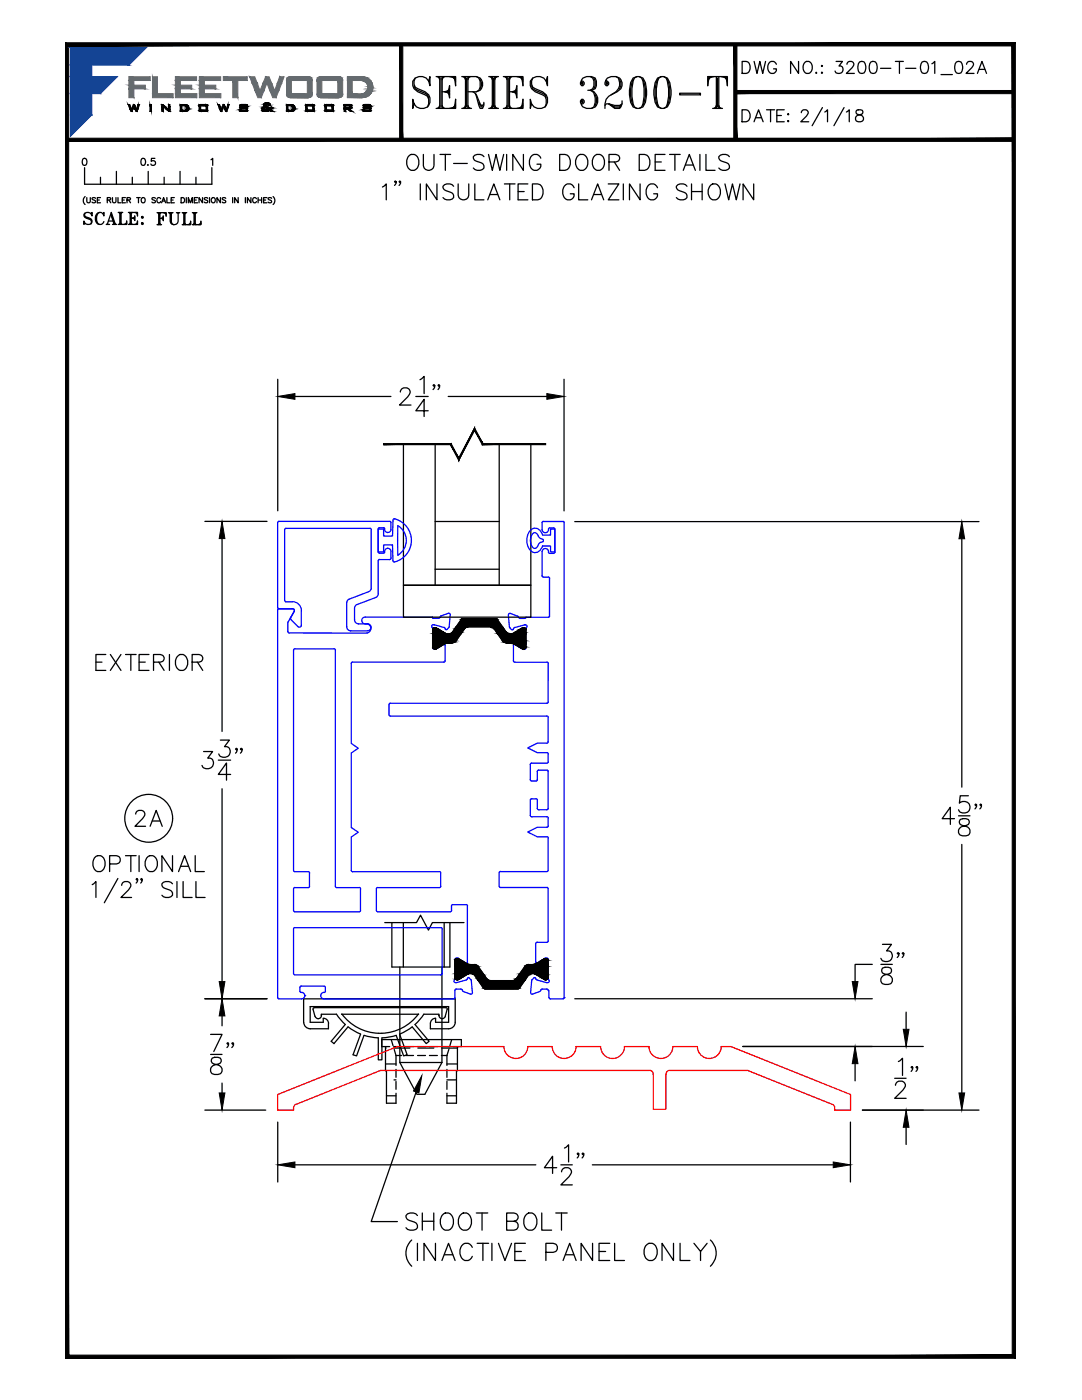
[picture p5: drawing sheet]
<svg xmlns="http://www.w3.org/2000/svg" width="216mm" height="279mm" viewBox="0 0 216 279" stroke-linecap="round" stroke-linejoin="round" font-family="sans-serif">
<!-- layer: TEXT -->
<g fill="none" stroke="#000" stroke-width=".25">
<path d="M76.3 37.3l.8-.6v3.2M79 36.3l-.1 .1-.2-.1 .2-.2 .1 .2v.3l-.3 .4M79.9 36.3l-.1 .1-.2-.1 .2-.2a.57 .57 0 0 1-.2 .9M81.5 31.3a1.17 1.17 0 0 1 1.3-.4 1.17 1.17 0 0 1 .8 1.1 1.47 1.47 0 0 1-1.6 2 1.87 1.87 0 0 1-.5-2.7zM83.9 36.7v3.2M84.5 30.8v2.3a1.07 1.07 0 0 0 1 .9 1.07 1.07 0 0 0 1.1-.9v-2.3M87.2 36.7v3.2l-2.1-3.2v3.2M87.8 30.8h2.1M88.9 30.8v3.2M90.5 37.2a1.36 1.36 0 0 0-2.1 0 .83 .83 0 0 0 .6 .9l.9 .3a.77 .77 0 0 1 .6 .6 .77 .77 0 0 1-.3 .7 1.49 1.49 0 0 1-1.8-.3M90.5 32.6h2.7M91.4 36.7v2.3a1.07 1.07 0 0 0 1.1 .9 1.07 1.07 0 0 0 1-.9v-2.3"/>
<path d="M94.7 36.7v3.2h1.9M96.6 31.3a1.41 1.41 0 0 0-2.2 0 .79 .79 0 0 0 .7 .9l.9 .3a.77 .77 0 0 1 .5 .6 .77 .77 0 0 1-.2 .7 1.42 1.42 0 0 1-1.9-.3M97.3 39.9l1.2-3.2 1.2 3.2M97.5 30.8l.7 3.2 .8-3.2 .7 3.2 .8-3.2M97.8 38.8h1.5M100.7 36.7h2.1M101.1 30.8v3.2M101.7 36.7v3.2M103.4 38.2h1.2M104.4 30.8v3.2l-2.1-3.2v3.2M105.3 36.7h-1.9v3.2h1.9M106.2 36.7h1.1a1.74 1.74 0 0 1 .8 2.7l-.3 .3-.5 .2h-1.1z"/>
<path d="M107.9 31.6a1.17 1.17 0 0 0-1.3-.8 1.17 1.17 0 0 0-1 1.2 1.46 1.46 0 0 0 1.5 2 1.08 1.08 0 0 0 .8-1.2h-.8M111.7 30.8h1a1.69 1.69 0 0 1 1.1 1.6 1.69 1.69 0 0 1-1.1 1.6h-1zM114.6 37.5a1.16 1.16 0 0 0-1.4-.8 1.16 1.16 0 0 0-.9 1.2 1.39 1.39 0 0 0 .3 1.5 1.39 1.39 0 0 0 1.5 .3l.5-.6v-.4h-.8M115.2 31.3a1.17 1.17 0 0 1 1.3-.4 1.17 1.17 0 0 1 .8 1.1 1.48 1.48 0 0 1-1.5 2 1.87 1.87 0 0 1-.6-2.7zM115.5 36.7v3.2h1.8M118 39.9l1.3-3.2 1.2 3.2M118.5 38.8h1.5M118.5 31.3a1.17 1.17 0 0 1 1.3-.4 1.17 1.17 0 0 1 .8 1.1 1.47 1.47 0 0 1-1.5 2 1.87 1.87 0 0 1-.6-2.7zM121.4 36.7h2.1l-2.1 3.2h2.1M121.5 32.3h1.4l.4-.1a.72 .72 0 0 0 0-1.2l-.4-.2h-1.4v3.2M122.6 32.3l1 1.7M124.4 36.7v3.2"/>
<path d="M127.6 30.8h1a1.69 1.69 0 0 1 1.1 1.6 1.69 1.69 0 0 1-1.1 1.6h-1zM127.7 36.7v3.2l-2.1-3.2v3.2M130.7 32.3h1.3M131.2 37.5a1.16 1.16 0 0 0-1.3-.8 1.16 1.16 0 0 0-1 1.2 1.38 1.38 0 0 0 .3 1.5 1.38 1.38 0 0 0 1.5 .3l.5-.6v-.4h-.8M132.7 30.8h-2v3.2h2M133.6 30.8h2.1M134.7 30.8v3.2M136.3 34l1.2-3.2 1.2 3.2M136.8 32.9h1.5M137.1 37.2a1.36 1.36 0 0 0-2.1 0 .83 .83 0 0 0 .6 .9l.9 .3a.77 .77 0 0 1 .6 .6 .77 .77 0 0 1-.3 .7 1.49 1.49 0 0 1-1.8-.3M138 38.2h2.1M138 36.7v3.2"/>
<path d="M139.7 30.8v3.2M140.1 36.7v3.2M140.9 30.8v3.2h1.8M141.9 36.9a1.22 1.22 0 0 1 1.8 1 1.4 1.4 0 0 1-.3 1.5 1.4 1.4 0 0 1-1.5 .3 1.91 1.91 0 0 1 0-2.8zM144.7 36.7l.7 3.2 .8-3.2 .7 3.2 .8-3.2M145.5 31.3a1.41 1.41 0 0 0-2.1 0 .84 .84 0 0 0 .6 .9l1 .3a.77 .77 0 0 1 .5 .6 .77 .77 0 0 1-.3 .7 1.42 1.42 0 0 1-1.8-.3M150.4 36.7v3.2l-2.1-3.2v3.2M114.7 104.1h80.6M191.9 107.5v49.6M19.1 132.1h1.2M21.1 130.6h-2v3.2h2M22 130.6l2.1 3.2"/>
<path d="M24.1 130.6l-2.1 3.2M25 130.6h2.2M26.1 130.6v3.2M27.8 132.1h1.2M29.7 130.6h-1.9v3.2h1.9M30.6 132.1h1.4l.5-.1a.74 .74 0 0 0 0-1.2l-.5-.2h-1.4v3.2M31.7 132.1l1.1 1.7M33.8 130.6v3.2M35.3 131.1l.6-.5a1.54 1.54 0 0 1 1.5 .8 1.54 1.54 0 0 1-.1 1.7 1.17 1.17 0 0 1-1.4 .7 1.17 1.17 0 0 1-.9-1.2v-.8zM38.3 132.1h1.4l.5-.1a.74 .74 0 0 0 0-1.2l-.5-.2h-1.4v3.2M39.4 132.1l1.1 1.7M193.2 158.8h-1.6l-.2 1.5a1.21 1.21 0 0 1 1.9 0 1.21 1.21 0 0 1-.3 1.8 1.21 1.21 0 0 1-1.7-.5"/>
<path d="M18.4 176.5l.7-.6v3.2M18.8 171.2a1.17 1.17 0 0 1 1.4-.4 1.17 1.17 0 0 1 .8 1.2 1.4 1.4 0 0 1-.3 1.5 1.4 1.4 0 0 1-1.6 .3 2.01 2.01 0 0 1-.3-2.6zM21.9 172.4h1.3a.83 .83 0 0 0 .8-.8 .83 .83 0 0 0-.8-.8h-1.3v3.1M23.5 175.3l-2.7 4.9M24.3 176.7a.76 .76 0 0 1 .6-.8h.6a.77 .77 0 0 1 .5 1.2l-1.9 2h2.2M25 170.8h2.2M26.1 170.8v3.1M27.1 162.5a.76 .76 0 0 1 .6-.8h.6a.77 .77 0 0 1 .5 1.2l-1.9 2h2.1M27.5 175.5l-.2 .1-.1-.1 .1-.2a.59 .59 0 0 1-.1 .9M27.8 170.8v3.1M28.4 175.5l-.2 .1-.1-.1 .1-.2a.59 .59 0 0 1-.1 .9M29.3 171.2a1.17 1.17 0 0 1 1.3-.4 1.17 1.17 0 0 1 .8 1.2 1.48 1.48 0 0 1-1.5 1.9 1.87 1.87 0 0 1-.6-2.7z"/>
<path d="M30 164.9l1.2-3.2 1.2 3.2M30.4 163.8h1.5M34.4 170.8v3.1l-2.1-3.1v3.1M34.4 176.4a1.41 1.41 0 0 0-2.1 0 .8 .8 0 0 0 .6 .9l.9 .3a.77 .77 0 0 1 .6 .6 .77 .77 0 0 1-.3 .8 1.45 1.45 0 0 1-1.8-.3M35.3 175.9v3.2M35.6 173.9l1.2-3.1 1.2 3.1M36.1 172.9h1.5M36.5 175.9v3.2h1.8M39 170.8v3.1h1.8M39.1 175.9v3.2h1.8M190.5 163.4h-2.5l1.6-2.3v3.4M191.3 162.8h2.2"/>
<path d="M191.6 163.6a.69 .69 0 0 0 .3 1.1 1.61 1.61 0 0 1 1.6 1l-.1 .8a1.39 1.39 0 0 1-2.1-.3 1.11 1.11 0 0 1 1-1.3l.6-.2a.69 .69 0 0 0 .3-1.1l-.5-.2zM191.9 168.5v49.6M194.9 160.6l-.2 .2-.2-.2 .2-.1 .2 .1v.3l-.4 .5M195.8 160.6l-.1 .2-.2-.2 .2-.1a.64 .64 0 0 1-.2 .9M60.6 199.3h30.2M114.7 199.3h59.4M174.1 192.5h-3.5v3.4M175.8 192.5h2.3M176.1 193.2a.7 .7 0 0 0 .3 1.1 1.61 1.61 0 0 1 1.7 1 .89 .89 0 0 1-.9 1.2h-.6a.98 .98 0 0 1-.9-1.1 .98 .98 0 0 1 1-.9l.7-.2a.7 .7 0 0 0 .3-1.1l-.5-.2zM176.1 188.5h1.8l-1 1.3a1.1 1.1 0 0 1 1.2 1.2 1.1 1.1 0 0 1-1.5 .9l-.5-.2-.3-.4M179.4 190.3l-.2 .1-.2-.1 .2-.2 .2 .2v.3l-.4 .5M180.3 190.3l-.1 .1-.2-.1 .2-.2 .1 .2v.3l-.3 .5"/>
<path d="M148.2 208.8h36M170.6 212.3v3.4M178.5 215.2h2.3M178.7 216.6a.9 .9 0 0 1 .6-.8h.7a.85 .85 0 0 1 .5 1.3l-2 2.1h2.3M179.3 211.9l.8-.7v3.4M180.8 202v3.4M182.1 213l-.2 .2-.1-.2 .1-.2 .2 .2v.3l-.3 .5M183.1 213l-.2 .2-.1-.2 .1-.2a.64 .64 0 0 1-.1 1M172.1 221.5h23.2M180.8 225v3.4"/>
<circle cx="29.7" cy="163.3" r="4.8"/>
</g>
<!-- layer: SEAL -->
<g fill="none" stroke="#000" stroke-width=".25">
<path d="M60.6 199.3v4.7M90.8 199.3v4.7a1.3 1.3 0 0 1-1.3 1.3M62.7 201.1h26.3M62.7 201.1l-.2 .1v.2l.4 1.4a.65 .65 0 0 0 .7 .5 .65 .65 0 0 0 .5-.7M67.1 202.4h-3v.3M67.1 202.4l1.8 2.1-2.8 3.3 .5 .5 2.8-3.3M68.1 202.4h15.4M68.2 202.4a9.5 9.5 0 0 0 7.3 3.8M69.5 204.9l1.2 .8 1.3 .7M71.9 206.4l-1.5 4.1 .7 .2 1.5-4.1 1.5 .4 1.4 .1M79.7 206.4l1.5 4.1-.7 .2-1.4-4.1-2.9 .5M82.3 204.9l-1.2 .8-1.3 .7"/>
<path d="M83.5 202.4a9.5 9.5 0 0 1-7.3 3.8M84.6 202.4h3v.3M84.6 202.4l-1.8 2.1 2.8 3.3-.5 .5-2.8-3.3M86.9 203.2v.8h2.6v-3.1h-27.6v3.1h2.6v-.8a1.01 1.01 0 0 1 1 1.1v1h-3.6a1.3 1.3 0 0 1-1.3-1.3M86.9 203.2a1.05 1.05 0 0 0-1 1.1v1h3.6M89 201.1l.2 .1v.2l-.4 1.4a.64 .64 0 0 1-.7 .5 .64 .64 0 0 1-.5-.7"/>
</g>
<!-- layer: INERTIA -->
<g fill="none" stroke="#000" stroke-width=".25">
<path d="M80.5 116.8h25.4M86.8 104.1h12.8M86.8 113.6h12.8M76.8 184.1h6.3l.8-1.5 1.6 3 .8-1.5h6.3M78.2 184.1v8.9h11.6v-8.9M80.5 184.1v8.9M88.6 184.1v8.9M75.5 207.1v4.4h.7v-4.4M76.9 208.9h-.7v-1.4h15.9v1.4h-1.7M77.7 208.9h-.8v4.8h.2v6.5M78.1 207.5l.3 1.2M78.6 208.9h1.5"/>
<path d="M78.7 209.4l.3 1.2M79 210.6h1.1M79 210.6v2M79 213.4v1.6M79 215.8v1.6M79 218.2v2M80.9 210.6h1.6M80.9 208.9h1.6M83.3 210.6h1.6M83.3 208.9h1.6M85.7 210.6h1.6M85.7 208.9h1.6"/>
<path d="M88.1 210.6h1.1M88.1 208.9h1.6M89.2 210.6v2M89.2 213.4v1.6M89.2 215.8v1.6M89.2 218.2v2M89.6 209.4l-.4 1.2M90.1 207.5l-.3 1.2M91.3 208.9v4.8h-.2v6.5"/>
</g>
<!-- layer: HANDLE_SET -->
<path d="M79.8 193v19h8.4M88.2 193v19M75.5 206.2h.7M79.8 212l3.4 6.4h1.6l3.4-6.4M83.5 202.4h.1" fill="none" stroke="#000" stroke-width=".25"/>
<!-- layer: DIM -->
<g fill="none" stroke="#000" stroke-width=".25">
<path d="M76.9 212.3h2.1M76.9 209.2h.1M77.1 218.7h1.9M78.6 209.2h3.2M78.6 215.5h.4M83 217.9l-8.9 25.9h5.2M83.4 209.2h3.2M88.1 209.2h3.2M89.2 212.3h2.1M89.2 218.7h1.9M89.2 215.5h1.9M82.2 247.5a3.5 3.5 0 0 0 0 5.2"/>
<path d="M83.3 242.6a1.48 1.48 0 0 0-2.3 0 .91 .91 0 0 0 .7 1l.9 .3a.86 .86 0 0 1 .4 1.5 1.63 1.63 0 0 1-2-.4M83.3 248.1v3.5M84.3 242.1v3.4M84.3 243.7h2.3M86.6 242.1v3.4M86.9 248.1v3.5l-2.3-3.5v3.5M88.2 242.6a1.26 1.26 0 0 1 1.4-.5 1.26 1.26 0 0 1 .9 1.3 1.5 1.5 0 0 1-.3 1.6 1.5 1.5 0 0 1-1.7 .4 2.13 2.13 0 0 1-.3-2.8zM88.2 251.6l1.3-3.5 1.3 3.5M88.7 250.4h1.6M91.8 242.6a1.16 1.16 0 0 1 1.1-.6 1.16 1.16 0 0 1 1 .9 1.93 1.93 0 0 1-.8 2.6 1.56 1.56 0 0 1-1.6-2.1zM94.2 248.9a1.27 1.27 0 0 0-1.4-.8 1.27 1.27 0 0 0-1 1.3 1.58 1.58 0 0 0 1.6 2.2l.7-.5 .1-.4M95 242.1h2.3"/>
<path d="M95.2 248.1h2.3M96.2 242.1v3.4M96.4 248.1v3.5M98.2 248.1v3.5M99.5 248.1l1.3 3.5 1.3-3.5M101.1 243.7h1.5l.4-.1a.78 .78 0 0 0 0-1.4l-.4-.1h-1.5v3.4h1.5a.89 .89 0 0 0 .8-.9 .89 .89 0 0 0-.8-.9M102.7 249.8h1.3M104.8 248.1h-2.1v3.5h2.1M104.8 242.6a1.16 1.16 0 0 1 1.2-.6 1.16 1.16 0 0 1 1 .9 1.93 1.93 0 0 1-.8 2.6 1.56 1.56 0 0 1-1.7-2.1zM108.1 242.1v3.4h2M108.9 249.9h1.5a.9 .9 0 0 0 .8-.9 .9 .9 0 0 0-.8-.9h-1.5v3.5M110.9 242.1h2.3"/>
<path d="M112 242.1v3.4M112.4 251.6l1.3-3.5 1.3 3.5M112.8 250.4h1.7M118.2 248.1v3.5l-2.2-3.5v3.5M119.5 249.8h1.3M121.7 248.1h-2.2v3.5h2.2M122.6 248.1v3.5h2M128.8 248.6a1.27 1.27 0 0 1 1.5-.4 1.27 1.27 0 0 1 .8 1.2 1.56 1.56 0 0 1-1.6 2.2 1.98 1.98 0 0 1-.7-3zM134.4 248.1v3.5l-2.3-3.5v3.5M135.7 248.1v3.5h2M138.5 248.1l1.3 1.7 1.3-1.7M139.8 249.8v1.8"/>
<path d="M141.8 247.5a3.5 3.5 0 0 1 0 5.2"/>
</g>
<!-- layer: Ballons -->
<g fill="none" stroke="#000" stroke-width=".25">
<path d="M55.4 75.7v26.2M58.8 79.1h19.2M79.9 78.2a.9 .9 0 0 1 .6-.8h.7a.85 .85 0 0 1 .5 1.3l-2 2.1h2.3M83 79.1h2.4M83.8 75.8l.8-.7v3.5M86.7 76.9l-.1 .2-.2-.2 .2-.1 .1 .1v.3l-.3 .5M87.7 76.9l-.2 .2-.1-.2 .1-.1 .2 .1v.3l-.3 .5M89.4 79.1h19.7M112.5 75.7v26.3M85.4 82h-2.4l1.6-2.3v3.4M40.9 104.1h12.4M44.3 107.5v38.5"/>
<path d="M80.5 116.8h25.4v6.4h-25.4zM40.6 150h1.8l-1 1.3a1.1 1.1 0 0 1 1.2 1.3 1.1 1.1 0 0 1-1.5 .8l-.5-.2-.3-.4M43.6 151.7h2.4M44 147.7h1.8l-1 1.3a1.1 1.1 0 0 1 1.2 1.3 1.1 1.1 0 0 1-1.5 .8l-.5-.1-.3-.5M44.3 157.4v38.5M46 154.6h-2.4l1.6-2.3v3.4M47.3 149.5l-.1 .1-.2-.1 .2-.2a.64 .64 0 0 1-.2 1M48.3 149.5l-.2 .1-.1-.1 .1-.2 .2 .2v.3l-.3 .5M40.9 199.3h12.4M42 206.4h2.3l-1.6 3.5M42 210.4h2.3M42.3 211.2a.69 .69 0 0 0 .4 1.1 1.68 1.68 0 0 1 1.6 1 .89 .89 0 0 1-.8 1.1l-1.2-.1a1.03 1.03 0 0 1-.2-1.1 1.03 1.03 0 0 1 .9-.7l.7-.2a.69 .69 0 0 0 .3-1.1l-.5-.2z"/>
<path d="M44.3 202.8v1.9M44.3 216.1v2M45.6 208.2l-.1 .2-.2-.2 .2-.1a.64 .64 0 0 1-.2 1M46.6 208.2l-.2 .2-.1-.2 .1-.1 .2 .1v.4l-.3 .5M40.9 221.5h12.1M55.4 223.9v12M58.8 232.5h48.1M77.1 220.2h1.9M89.2 220.2h1.9M111.1 233h-2.5l1.7-2.2v3.4M111.9 232.5h2.3M112.1 233.9a.9 .9 0 0 1 .6-.9h.7a.85 .85 0 0 1 .5 1.4l-2 2.1h2.3"/>
<path d="M112.6 229.1l.9-.6v3.4M115.5 230.3l-.2 .1-.1-.1 .1-.2a.67 .67 0 0 1-.1 1M116.5 230.3l-.2 .1-.2-.1 .2-.2 .2 .2v.3l-.4 .5M118.2 232.5h48.1M169.7 223.9v12"/>
</g>
<!-- layer: THRESHOLD -->
<path d="M100.5 208.9h-21.2l-23.9 9.5v3.2h3.2a.98 .98 0 0 1 .5-1.2l16.8-6.8h53.7M100.5 208.9a2.37 2.37 0 0 0 2.4 2.3 2.37 2.37 0 0 0 2.4-2.3h4.9a2.38 2.38 0 0 0 2.4 2.3 2.38 2.38 0 0 0 2.4-2.3h4.8M119.8 208.9a2.37 2.37 0 0 0 2.4 2.3 2.37 2.37 0 0 0 2.4-2.3h4.9a2.37 2.37 0 0 0 2.4 2.3 2.37 2.37 0 0 0 2.3-2.3h5a2.38 2.38 0 0 0 2.3 2.3 2.38 2.38 0 0 0 2.4-2.3h2l23.8 9.5v3.2h-3.2a.95 .95 0 0 0-.4-1.2l-16.8-6.7M129.6 213.6a.77 .77 0 0 1 .8 .8l-.1 7h2.6v-7a.77 .77 0 0 1 .8-.8M133.6 213.6h15.5M149.1 213.6l.3 .1" fill="none" stroke="#f00" stroke-width=".25"/>
<!-- layer: GLASS -->
<path d="M76.5 88.5v.3l13.5-.3zM76.5 88.8l13.5-.3-.1 .3zM90 88.5l-.1 .3 1.6 2.6zM89.9 88.8l1.6 2.6v.5zM94.7 85.4l-3.2 6v.5zM94.7 85.4v.5l-3.2 6zM94.7 85.4v.5l1.7 2.6zM94.7 85.9l1.7 2.6-.2 .3zM96.4 88.5l-.2 .3 12.7-.3zM96.2 88.8l12.7-.3v.3z" fill="#000" stroke="#000" stroke-width=".2"/>
<!-- layer: VENT -->
<g fill="none" stroke="#00f" stroke-width=".25">
<path d="M55.7 104.1h22M55.7 104l-.3 .3v16.9l.3 .3-.3 .2M57 105.5h16.8M57.1 105.4l-.3 .3v14.1l.3 .3M73.8 105.4l.3 .3v11.9l-.5 .5-3.9 1.5-.4 .2-.1 .5M75 119.3l-3.7 1.3M75.5 111.9v6.6M75.5 118.5l-.2 .4-.3 .3M75.7 111.6l-.2 .3M76.7 105.6a.65 .65 0 0 0 .7 .7 .65 .65 0 0 0 .6-.7M76.8 105.6l-.3-.3-1 .1v4.8l.2 .2h.8l.3-.3M77.8 104l.2 .3v1.3"/>
<path d="M78 110.1v1.3M78 110.1a.65 .65 0 0 0-.6-.7 .65 .65 0 0 0-.7 .7M78 111.4l-.2 .3h-2.1M78.4 103.8l-.1 3.2h-1.8v-1.4h-1v4.6h1v-1.4h1.8l.1 3.1 .3 .3M78.7 103.5a4.4 4.4 0 0 1 3.4 4.3 4.4 4.4 0 0 1-3.4 4.3M78.8 103.5l-.4 .3M79.4 104.9a3.4 3.4 0 0 1 0 5.9zM108.2 110.1v4.8l.2 .3M108.2 110.1a.65 .65 0 0 1 .6-.6 .65 .65 0 0 1 .7 .6M108.2 105.7a.65 .65 0 0 0 .6 .6 .65 .65 0 0 0 .7-.6M108.4 115.2h1l.3 .2M108.4 104.1h3.9"/>
<path d="M108.4 104l-.2 .3v1.4M109.4 110.1l.3 .3h.8l.2-.2M109.6 115.4v7.5M110.7 105.6v4.6M110.7 105.6l-.2-.3-.8 .1-.2 .1-.1 .2M112.3 104l.3 .3v94.8M55.4 121.7v77.4l.3 .2h4.5a.65 .65 0 0 0 .6-.6M55.7 121.5h2.6M57 120.1h1.3M57.4 124.3v1.8l.3 .2M57.7 126.3h15.5M58 123.2l.1 .5 1.4 1.4h.4l.2-.3"/>
<path d="M58 123.2l.7-1.1-1.3 2.2M58.4 120.1a1.79 1.79 0 0 1 1.7 1.8M58.4 121.5a.39 .39 0 0 1 .3 .6M58.8 129.5h7.9M58.8 129.5l-.2 .3v43.9l.2 .3M60.1 121.9v2.9M66.7 129.5l.2 .2M66.9 129.8v47.1l.3 .2M69.2 120.3v4.8a.79 .79 0 0 0 .8 .8M70.3 132.1h18.3M70.4 132.1l-.3 .3v16l1.4 .9-1.4 1v14.8l1.4 1-1.4 .9v6.8l.3 .2h17.3l.3 .2-.1 2.7-.2 .2-12.5 .1-.1 .2v4.3M71.3 120.6l-.5 .5-.1 2.6a.8 .8 0 0 0 .8 .8h1.8"/>
<path d="M73.2 124.5a.92 .92 0 0 1 .8 .9 .92 .92 0 0 1-.8 .9M73.3 124.5a.69 .69 0 0 1 .7 .7M74 125.2a.69 .69 0 0 1-.7 .7h-3.3M86.3 125.4v3.9M86.3 129.3l.2 .2h.5M86.4 124.7h.2M86.4 124.7h-.1a.46 .46 0 0 0 0 .7M86.6 124.7h.1M86.7 124.7l1.9 .5 .2 .2M87.5 123.4h-1.2v-.2h-13.4a.67 .67 0 0 0-.7 .6 .67 .67 0 0 0 .7 .7M88 122.9l1.4-.5 .4 .2-.2 2.5M88 122.9l-.5 .5"/>
<path d="M88.5 128.6l-1.5 .9M88.5 128.6h.2l.1 .2M88.8 125.4v.1M88.8 128.8v3.1M88.8 131.9l-.2 .2M88.9 125.5l.1 .2 .2-.1M89.6 125.1l-.4 .5M101.4 122.7l.2 2.4M101.7 125.1l.4 .5 .2 .1 .1-.1M101.8 122.4l1.5 .6M101.9 122.4l-.3 .1-.1 .2M102.7 125.2l-.3 .4"/>
<path d="M104.6 129.6h-.3l-1.5-1-.3 .1v3.4l6.8 .1 .1 .1v7.8M104.7 124.7h.1M104.7 124.7l-2 .5M104.9 124.7h.1a.48 .48 0 0 1-.1 .8l.1 3.8-.4 .3M109.7 122.9l-.3 .3h-4.4l-.3 .2h-1.1l-.3-.5M77.6 140.6v2l.3 .3h31.2M77.9 140.4h31.2M77.9 140.3l-.3 .3M105.8 155.6l.3 .3M106.1 159.4h.9M106.1 152.3h3M106.1 159.4l-.3 .3v3l.3 .3"/>
<path d="M106.1 152.3l-.3 .3v3M107 159.4l.2 .3M107.2 159.7v1.6l.3 .3M107.2 155.6l-.2 .3h-.9M107.5 153.7h1.6M107.5 153.7l-.3 .2v1.7M109.1 148.3h-1.9l-1.9 1 1.9 .9h1.9M109.1 142.9l.3 .3M109.1 153.7l.3 .2M109.1 150.2l.3 .3M109.4 143.2v4.9M109.4 150.5v1.6"/>
<path d="M109.4 154v7.4M109.4 152l-.3 .3M109.4 148l-.3 .3M109.4 140.1l-.3 .2M58.8 174h2.8l.2 2.9-.3 .2h-2.7M58.8 177.1l-.2 .3v4.3M67.2 177.1l4.6 .1 .2 .2-.1 4.3M99.6 174.2v2.7M99.6 176.9l.3 .2h9.2M99.8 173.9h9.3M99.9 173.9l-.3 .3M106.1 163h3"/>
<path d="M107.5 161.6h1.6M109.1 165.1h-1.9l-1.9 .9 1.9 1h1.9M109.1 167l.3 .2M109.1 177.1l.3 .3M109.1 163l.3 .2M109.4 163.3v1.5M109.4 167.3v6.4M109.4 177.4v10.4M109.4 161.3l-.3 .3M109.4 173.7l-.3 .2M109.4 164.8l-.3 .3M58.6 181.7l.2 .3"/>
<path d="M58.8 185.1l29.3 .1 .1 .2 .1 8.9-.3 .3h-29.2M58.8 185.1l-.2 .3v8.9l.2 .3M59.8 197.8l.4 .3M60.2 198a.65 .65 0 0 1 .6 .7M60.8 198.7h.1M64.6 198.1h.1M64.6 198a.65 .65 0 0 0-.6 .7 .65 .65 0 0 0 .6 .6h25.9M64.7 196.8h-4.6l-.3 .2v.8M64.7 196.8l.2 .2M64.9 197.1v.7M64.9 197.8l-.2 .3M72 181.7l-.3 .3h-12.9"/>
<path d="M90.1 181.7v-.9l.1-.2 3.1 .1v11.3l-.1 .2h-.2M90.1 181.7l-.3 .3h-14.4l-.3-.3M90.7 195.6l-.1 .1a.39 .39 0 0 0 .5 .4l1.9-.5M91.1 191.2h.4M91.1 191.2l-.3 .3-.1 4.1M91.4 191.3l1.6 .9M92.3 197.6l.2 .3M92.3 197.6l-.3-.2h-1.1l-.1 .2v1.6l-.3 .1M92.5 197.9l1.4 .5M93.6 195.2l.4 .3M93.6 195.1h-.3l-.3 .5M94 195.5l.1 .2"/>
<path d="M94 195.7l.3 2.4-.1 .2-.3 .1M106.1 195.7l-.2 2.4M106.2 195.5l-.1 .2M106.5 195.2l-.3 .3M106.6 195.1h.1l.2 .1M106.9 195.3l.2 .3M107.1 195.6l2 .5M107.1 188.1h2M107.2 188l-.3 .3v3.7l.1 .2h.2M107.7 197.9l-1.4 .5-.3-.1-.1-.2M107.7 197.9l.4-.5h1.2l.1 .3h.1v1.4l.2 .2h2.6M108.9 191.2l.5 .1 .1 4.3"/>
<path d="M108.9 191.2l-1.7 1M109.4 187.8l-.3 .3M109.5 195.6l.1 .1a.36 .36 0 0 1-.5 .4M112.6 199.1h.1M112.6 199.1l-.3 .2"/>
</g>
<!-- layer: I-Strut -->
<g fill="#000" stroke="#000" stroke-width=".2">
<path d="M86.6 125.3h.4z"/>
<path d="M86.7 125.3h.3zM86.7 125.3h.3z"/>
<path d="M86.7 125.3h.3zM86.7 125.3h.3z"/>
<path d="M86.7 129.5h.3zM86.7 129.5h.2z"/>
<path d="M86.7 125.3h.3zM86.6 125.3h.4z"/>
<path d="M86.7 129.5h.3zM86.7 129.5h.3z"/>
<path d="M86.6 125.3h.4zM86.6 125.3h.4zM86.6 125.3h.4z"/>
<path d="M86.6 129.5h.4zM86.6 129.5h.4z"/>
<path d="M86.6 125.3l.5 .1zM86.5 125.4h.6z"/>
<path d="M86.6 129.5h.4zM86.6 129.5h.4z"/>
<path d="M86.6 129.5h.4zM86.6 129.5h.4z"/>
<path d="M86.5 125.4h.7zM86.4 125.4h.8z"/>
<path d="M86.5 129.4h.6zM86.5 129.4l.5 .1z"/>
<path d="M86.4 125.4l.9 .1zM86.4 125.4l.9 .1z"/>
<path d="M86.4 129.4h.8zM86.4 129.4h.7z"/>
<path d="M86.4 125.5h1zM86.4 125.5h1z"/>
<path d="M86.4 129.3h.9zM86.4 129.3l.8 .1z"/>
<path d="M86.4 125.5l1.1 .1zM86.4 125.5l1.1 .1z"/>
<path d="M86.4 129.2h1zM86.4 129.2l.9 .1z"/>
<path d="M86.3 125.6l1.4 .1zM86.3 125.6l1.4 .1z"/>
<path d="M86.3 129.2h1.2zM86.3 129.2h1.1z"/>
<path d="M86.3 125.7l1.7 .2-.3-.2zM86.3 125.7l1.7 .2h-1.7z"/>
<path d="M86.3 129.1h1.4zM86.3 129.1l1.2 .1z"/>
<path d="M86.3 125.9l2.3 .3-.6-.3zM86.3 125.9l2.3 .3h-2.3z"/>
<path d="M86.3 128.9l1.4 .2 .3-.2zM86.3 128.9l1.4 .2h-1.4z"/>
<path d="M86.3 126.2l2.7 .2-.4-.2zM86.3 126.2l2.7 .2h-2.7z"/>
<path d="M86.3 128.6l1.7 .3 .6-.3zM86.3 128.6l1.7 .3h-1.7z"/>
<path d="M86.3 128.5l2.3 .1 .2-.1zM86.3 128.5l2.3 .1h-2.3z"/>
<path d="M86.3 128.4h2.7zM86.3 128.4l2.5 .1z"/>
<path d="M86.3 126.4l2.8 .1zM86.3 126.4l2.8 .1z"/>
<path d="M86.3 126.5h2.8zM86.3 126.5h2.8z"/>
<path d="M86.3 126.5h2.9zM86.3 126.5h2.9z"/>
<path d="M86.3 128.3h2.9zM86.3 128.3l2.7 .1z"/>
<path d="M86.3 128.3h3.1zM86.3 128.3h2.9z"/>
<path d="M86.3 128.3h4.1zM86.3 128.3h3.9z"/>
<path d="M86.3 128.2h4.3zM86.3 128.2l4.1 .1z"/>
<path d="M86.3 128.1h4.4zM86.3 128.1l4.3 .1z"/>
<path d="M86.3 128l4.4 .1 .2-.1zM86.3 128l4.4 .1h-4.4z"/>
<path d="M86.3 127.9l4.6 .1 .1-.1zM86.3 127.9l4.6 .1h-4.6z"/>
<path d="M89.8 126.5h2.2zM89.6 126.5h2.4z"/>
<path d="M86.3 126.5l4.7 1.4 1-1.4zM86.3 126.5l4.7 1.4h-4.7z"/>
<path d="M89.9 126.4h2.1zM89.8 126.5h2.2z"/>
<path d="M90 126.4h2.1zM89.9 126.4h2.1z"/>
<path d="M90.2 126.3h1.9zM90 126.4h2.1z"/>
<path d="M90.3 126.2l1.8 .1 .1-.1zM90.3 126.2l1.8 .1h-1.9z"/>
<path d="M90.7 125.5l1.5 .7 .5-.7zM90.7 125.5l1.5 .7h-1.9z"/>
<path d="M90.8 125.4l1.9 .1 .1-.1zM90.8 125.4l1.9 .1h-2z"/>
<path d="M90.9 125.3l1.9 .1 .1-.1zM90.9 125.3l1.9 .1h-2z"/>
<path d="M91 125.2h2.1zM91 125.2l1.9 .1h-2z"/>
<path d="M91 125.1h2.3zM91 125.1l2.1 .1z"/>
<path d="M91 125.1h2.5zM91 125.1h2.3z"/>
<path d="M92.3 123.5h6.7zM92.2 123.5h6.8z"/>
<path d="M92.2 123.5h6.9zM92.2 123.5h6.9z"/>
<path d="M92.2 123.5h6.9zM92.1 123.5h7z"/>
<path d="M92.1 123.5l7.1 .1zM92.1 123.6h7.1z"/>
<path d="M92.1 123.6h7.1zM92.1 123.6h7.1z"/>
<path d="M92 123.6l8.3 1.5-1.1-1.5zM92 123.6l8.3 1.5h-9.3z"/>
<path d="M97.8 125.1h2.5zM97.8 125.1h2.5z"/>
<path d="M98 125.1l2.3 .1zM98 125.1l2.3 .1z"/>
<path d="M98.2 125.2l2.2 .1zM98.2 125.2l2.2 .1z"/>
<path d="M98.3 125.3l2.2 .1-.1-.1zM98.3 125.3l2.2 .1z"/>
<path d="M98.5 125.4l2.1 .1-.1-.1zM98.5 125.4l2.1 .1h-2z"/>
<path d="M98.6 125.5l2.4 .7-.4-.7zM98.6 125.5l2.4 .7h-1.9z"/>
<path d="M99.1 126.2l2 .1-.1-.1zM99.1 126.2l2 .1h-2z"/>
<path d="M99.1 126.3l2.1 .1zM99.1 126.3l2.1 .1z"/>
<path d="M99.2 126.4h2.2zM99.2 126.4h2.2z"/>
<path d="M99.3 126.4l2.2 .1zM99.3 126.4l2.2 .1z"/>
<path d="M99.3 126.5h2.4zM99.3 126.5h2.4z"/>
<path d="M104.3 125.3h.3zM104.3 125.3h.3z"/>
<path d="M104.3 129.5h.3zM104.3 129.5h.3z"/>
<path d="M104.3 129.5h.3zM104.3 129.5h.2z"/>
<path d="M104.3 125.3h.3zM104.3 125.3h.3z"/>
<path d="M104.3 125.3h.3zM104.3 125.3h.3z"/>
<path d="M104.3 125.3h.4zM104.3 125.3h.4z"/>
<path d="M104.3 129.5h.3zM104.3 129.5h.3z"/>
<path d="M104.2 125.3h.5zM104.2 125.3h.5z"/>
<path d="M104.2 129.5h.5zM104.2 129.5h.5z"/>
<path d="M104.2 129.5h.5zM104.2 129.5h.4z"/>
<path d="M104.2 125.3h.5zM104.2 125.3h.5z"/>
<path d="M104.2 125.3l.6 .1zM104.1 125.4h.7z"/>
<path d="M104.2 129.4h.6zM104.2 129.4l.5 .1z"/>
<path d="M104.1 125.4h.7zM104 125.4h.8z"/>
<path d="M104.1 129.4h.7zM104.1 129.4h.7z"/>
<path d="M104 125.4l.9 .1zM103.9 125.5h1z"/>
<path d="M103.9 125.5l1 .1zM103.8 125.6h1.1z"/>
<path d="M104 129.3h.9zM104 129.3l.8 .1z"/>
<path d="M103.8 129.2h1.1zM103.8 129.2l1.1 .1z"/>
<path d="M103.8 125.6h1.1zM103.7 125.6h1.2z"/>
<path d="M103.7 125.6l1.2 .1zM103.6 125.7h1.3z"/>
<path d="M103.7 129.2h1.2zM103.7 129.2h1.2z"/>
<path d="M103.6 125.7l1.3 .5v-.5zM102.7 126.2l.9-.5 1.3 .5z"/>
<path d="M102.7 126.2l2.2 .2v-.2zM102.3 126.4l.4-.2 2.2 .2z"/>
<path d="M102.3 126.4l2.6 .1zM102.2 126.5h2.7z"/>
<path d="M102.2 126.5h2.7zM102.2 126.5h2.7z"/>
<path d="M102.2 126.5h2.7zM102.1 126.5h2.8z"/>
<path d="M99.3 126.5l5.6 1.4v-1.4zM99.3 126.5l5.6 1.4h-4.7z"/>
<path d="M100.2 127.9l4.7 .1v-.1zM100.2 127.9l4.7 .1h-4.5z"/>
<path d="M100.4 128l4.5 .1v-.1zM100.4 128l4.5 .1h-4.4z"/>
<path d="M100.5 128.1l4.4 .1zM100.5 128.1l4.4 .1z"/>
<path d="M100.7 128.2l4.2 .1zM100.7 128.2l4.2 .1z"/>
<path d="M100.9 128.3h4zM100.9 128.3h4z"/>
<path d="M101.9 128.3h3zM101.9 128.3h3z"/>
<path d="M102.1 128.3l2.8 .1zM102.1 128.3l2.8 .1z"/>
<path d="M102.3 128.4l2.6 .1zM102.3 128.4l2.6 .1z"/>
<path d="M102.5 128.5l2.4 .1v-.1zM102.5 128.5l2.4 .1h-2.2z"/>
<path d="M102.7 128.6l2.2 .5v-.5zM102.7 128.6l2.2 .5h-1.3z"/>
<path d="M103.6 129.1h1.3zM103.6 129.1l1.3 .1z"/>
<path d="M91.2 195.5h.2zM91.1 195.5h.3z"/>
<path d="M91.1 195.5h.3zM91.1 195.5h.3z"/>
<path d="M91.1 191.3h.3zM91.1 191.3h.3z"/>
<path d="M91.1 195.5h.3zM91.1 195.5h.3z"/>
<path d="M91.1 191.3h.3zM91.1 191.3h.3z"/>
<path d="M91.1 195.5h.4zM91 195.5h.5z"/>
<path d="M91.1 191.3h.3zM91.1 191.3h.3z"/>
<path d="M91 195.5h.5zM91 195.5h.5z"/>
<path d="M91 191.3h.5zM91 191.3h.5z"/>
<path d="M91 191.3h.5zM91 191.3h.4z"/>
<path d="M91 195.5l.5-.1zM90.9 195.4h.6z"/>
<path d="M90.9 195.4h.7zM90.9 195.4h.7z"/>
<path d="M90.9 191.4h.6zM90.9 191.4l.6-.1z"/>
<path d="M90.9 195.4l.8-.1zM90.8 195.3h.9z"/>
<path d="M90.9 191.4h.7zM90.9 191.4h.6z"/>
<path d="M90.8 195.3h1zM90.8 195.3h1z"/>
<path d="M90.8 191.5h.9zM90.9 191.4h.7z"/>
<path d="M90.8 195.3l1.2-.1zM90.8 195.2h1.2z"/>
<path d="M90.8 191.6h1zM90.8 191.5h.9z"/>
<path d="M90.8 195.2l1.3-.1zM90.8 195.1h1.3z"/>
<path d="M90.8 191.6h1.2zM90.8 191.6h1z"/>
<path d="M90.8 195.1l1.7-.2-.4 .2zM90.8 194.9v.2l1.7-.2z"/>
<path d="M90.8 191.7h1.3zM90.8 191.6h1.2z"/>
<path d="M90.8 194.9l2.2-.3-.5 .3zM90.8 194.6v.3l2.2-.3z"/>
<path d="M90.8 191.9l1.3-.2 .4 .2zM90.8 191.7v.2l1.3-.2z"/>
<path d="M90.8 194.6l2.6-.3-.4 .3zM90.8 194.3v.3l2.6-.3z"/>
<path d="M90.8 192.2l1.7-.3 .5 .3zM90.8 191.9v.3l1.7-.3z"/>
<path d="M90.8 192.4l2.2-.2 .2 .2zM90.8 192.2v.2l2.2-.2z"/>
<path d="M90.8 192.4h2.6zM90.8 192.4h2.4z"/>
<path d="M90.8 194.3h2.7zM90.8 194.3h2.7z"/>
<path d="M90.8 194.3h2.7zM90.8 194.3h2.7z"/>
<path d="M90.8 194.3h2.8zM90.8 194.3h2.8z"/>
<path d="M90.8 192.5h2.8zM90.8 192.4h2.6z"/>
<path d="M90.8 192.5h3zM90.8 192.5h2.8z"/>
<path d="M90.8 192.5h4zM90.8 192.5h3.8z"/>
<path d="M90.8 192.6h4.2zM90.8 192.5h4z"/>
<path d="M90.8 192.7h4.4zM90.8 192.6h4.2z"/>
<path d="M90.8 192.8l4.4-.1 .1 .1zM90.8 192.7v.1l4.4-.1z"/>
<path d="M90.8 192.9l4.5-.1 .1 .1zM90.8 192.8v.1l4.5-.1z"/>
<path d="M94.2 194.3h2.2zM94 194.3h2.4z"/>
<path d="M90.8 194.3l4.6-1.4 1 1.4zM90.8 192.9v1.4l4.6-1.4z"/>
<path d="M94.3 194.4h2.2zM94.2 194.3h2.2z"/>
<path d="M94.5 194.4h2zM94.3 194.4h2.2z"/>
<path d="M94.6 194.5l1.9-.1 .1 .1zM94.5 194.4l.1 .1 1.9-.1z"/>
<path d="M94.7 194.6l1.9-.1 .1 .1zM94.6 194.5l.1 .1 1.9-.1z"/>
<path d="M95.1 195.3l1.6-.7 .4 .7zM94.7 194.6l.4 .7 1.6-.7z"/>
<path d="M95.2 195.4l1.9-.1 .1 .1zM95.1 195.3l.1 .1 1.9-.1z"/>
<path d="M95.3 195.6l1.9-.2 .2 .2zM95.2 195.4l.1 .2 1.9-.2z"/>
<path d="M95.4 195.6h2.1zM95.3 195.6h2.1z"/>
<path d="M95.4 195.7h2.3zM95.4 195.6h2.1z"/>
<path d="M95.4 195.7h2.5zM95.4 195.7h2.3z"/>
<path d="M96.7 197.3h6.8zM96.7 197.3h6.8z"/>
<path d="M96.7 197.3h6.8zM96.6 197.3h6.9z"/>
<path d="M96.6 197.3h7zM96.5 197.3h7.1z"/>
<path d="M96.5 197.3l7.1-.1zM96.5 197.2h7.1z"/>
<path d="M96.5 197.2h7.2zM96.5 197.2h7.2z"/>
<path d="M96.5 197.2l8.2-1.5-1 1.5zM95.4 195.7l1.1 1.5 8.2-1.5z"/>
<path d="M102.2 195.7h2.5zM102.2 195.7h2.5z"/>
<path d="M102.4 195.7l2.3-.1zM102.4 195.7l2.3-.1z"/>
<path d="M102.6 195.6h2.2zM102.6 195.6h2.2z"/>
<path d="M102.8 195.6l2.1-.2-.1 .2zM102.8 195.6l2.1-.2h-2z"/>
<path d="M102.9 195.4l2.1-.1-.1 .1zM103 195.3l-.1 .1 2.1-.1z"/>
<path d="M103 195.3l2.4-.7-.4 .7zM103.5 194.6l-.5 .7 2.4-.7z"/>
<path d="M103.5 194.6l2-.1-.1 .1zM103.6 194.5l-.1 .1 2-.1z"/>
<path d="M103.6 194.5l2-.1-.1 .1zM103.6 194.4v.1l2-.1z"/>
<path d="M103.6 194.4h2.2zM103.7 194.4h2.1z"/>
<path d="M103.7 194.4l2.2-.1zM103.7 194.4l2.2-.1z"/>
<path d="M103.7 194.3h2.4zM103.7 194.3h2.4z"/>
<path d="M108.7 191.3h.4zM108.7 191.3h.4z"/>
<path d="M108.8 195.5h.2zM108.7 195.5h.3z"/>
<path d="M108.7 191.3h.3zM108.7 191.3h.3z"/>
<path d="M108.7 195.5h.3zM108.7 195.5h.3z"/>
<path d="M108.7 195.5h.4zM108.7 195.5h.4z"/>
<path d="M108.7 195.5h.4zM108.7 195.5h.4z"/>
<path d="M108.7 191.3h.4zM108.7 191.3h.4z"/>
<path d="M108.7 191.3h.4zM108.7 191.3h.3z"/>
<path d="M108.7 195.5h.4zM108.7 195.5h.4z"/>
<path d="M108.7 195.5l.5-.1zM108.6 195.4h.6z"/>
<path d="M108.7 191.3h.4zM108.7 191.3h.4z"/>
<path d="M108.6 195.4h.6zM108.5 195.4h.7z"/>
<path d="M108.6 191.4h.6zM108.6 191.4l.5-.1z"/>
<path d="M108.5 195.4h.8zM108.5 195.4h.8z"/>
<path d="M108.5 191.4h.7zM108.5 191.4h.7z"/>
<path d="M108.5 195.4l.8-.1zM108.4 195.3h.9z"/>
<path d="M108.4 195.3l.9-.1zM108.2 195.2h1.1z"/>
<path d="M108.4 191.5h.9zM108.4 191.5l.8-.1z"/>
<path d="M108.3 191.6h1zM108.3 191.6l1-.1z"/>
<path d="M108.2 195.2h1.2zM108.1 195.2h1.3z"/>
<path d="M108.1 191.6h1.2zM108.1 191.6h1.2z"/>
<path d="M108.1 195.2l1.3-.1zM108 195.1h1.4z"/>
<path d="M108 195.1l1.4-.5v.5zM107.1 194.6l.9 .5 1.4-.5z"/>
<path d="M107.1 194.6l2.3-.3v.3zM106.7 194.3l.4 .3 2.3-.3z"/>
<path d="M106.7 194.3h2.7zM106.6 194.3h2.8z"/>
<path d="M106.6 194.3h2.8zM106.6 194.3h2.8z"/>
<path d="M106.6 194.3h2.8zM106.6 194.3h2.8z"/>
<path d="M103.7 194.3l5.7-1.4v1.4zM104.7 192.9l-1 1.4 5.7-1.4z"/>
<path d="M104.7 192.9l4.7-.1v.1zM104.8 192.8l-.1 .1 4.7-.1z"/>
<path d="M104.8 192.8l4.6-.1v.1zM104.8 192.8l4.6-.1h-4.5z"/>
<path d="M104.9 192.7l4.5-.1zM104.9 192.7l4.5-.1z"/>
<path d="M105.1 192.6l4.3-.1zM105.1 192.6l4.3-.1z"/>
<path d="M105.3 192.5h4.1zM105.3 192.5h4.1z"/>
<path d="M106.3 192.5h3.1zM106.3 192.5h3.1z"/>
<path d="M106.5 192.5l2.9-.1zM106.5 192.5l2.9-.1z"/>
<path d="M106.7 192.4h2.7zM106.7 192.4h2.7z"/>
<path d="M106.9 192.4l2.5-.2v.2zM106.9 192.4l2.5-.2h-2.3z"/>
<path d="M107.1 192.2l2.3-.5v.5zM107.1 192.2l2.3-.5h-1.4z"/>
<path d="M108 191.7h1.4zM108 191.7l1.3-.1z"/>
</g>
<g fill="none" stroke="#000" stroke-width=".25">
<path d="M86.3 125.7l.1 3.4a.49 .49 0 0 0 .6 .4M86.7 125.3h.2M86.8 125.3l-.4 .2v.2M86.9 125.3l2.1 1.1 .6 .1M90.3 126.1l-.7 .4M93.5 125.1h4.3M93.5 125.1l-.5 .1-.3 .3-1.8 2.5a1.98 1.98 0 0 1-1.7 .3l-2.2 1.2M97.8 125.1l.7 .2 1.9 2.7a1.98 1.98 0 0 0 1.7 .3l2.1 1.2M99.2 123.6l1.8 2.6M99.3 123.6l-.3-.1h-6.8l-1.9 2.7M101 126.1l.7 .4M104.2 125.3l-1.9 1.1-.6 .1"/>
<path d="M104.3 125.3h.2M104.3 125.3h-.1M104.6 125.3h.2l.1 .4M104.9 125.7v3.4a.56 .56 0 0 1-.7 .4M91.5 191.3l1.7 1.1M91.5 191.3h-.1a.45 .45 0 0 0-.6 .4v3.4a.55 .55 0 0 0 .7 .4M93.3 192.3l.5 .2a1.51 1.51 0 0 1 1.7 .4M93.4 194.3l-1.9 1.2M94 194.3h-.6M94.1 194.3l.6 .3M94.7 194.6l1.9 2.7h6.8M95.4 192.9l1.7 2.4"/>
<path d="M97.1 195.3l.4 .3 .4 .1h4.3l.5-.1 .4-.3M103.7 197.2l-.3 .1M104.7 192.9l-1.7 2.4M106.7 194.3l2 1.2M106.7 194.3h-.1a1.04 1.04 0 0 0-1.1 .3l-1.8 2.6M106.9 192.3l-.6 .2a1.55 1.55 0 0 0-1.6 .4M108.7 191.3l-1.8 1.1M108.7 195.5h.3M109 191.3h-.3M109 191.3l.2 .1 .2 .3M109.4 191.7v3.4M109.4 195.1l-.2 .3-.2 .1"/>
</g>
<!-- layer: GLASS -->
<path d="M80.5 88.6v28.2M86.8 88.6v28.2M99.6 88.6v28.2M105.9 88.6v28.2" fill="none" stroke="#000" stroke-width=".25"/>
<!-- layer: PROFILE NUMBER -->
<path d="M107.4 107l.5 .5M107.4 107a.74 .74 0 0 0-1-.6 2 2 0 0 0 .3 3.1 1.13 1.13 0 0 0 .8-1l.4-.3M107.9 107.5l.5 .2v.4l-.5 .1M108.3 106.8a1.5 1.5 0 0 0-1.5-1.4 1.5 1.5 0 0 0-1.5 1.4 2.8 2.8 0 0 0 1.1 3.4 1.57 1.57 0 0 0 1.9-1.2h1.6v1.2h.8v-4.6h-.8v1.2h-1.7" fill="none" stroke="#00f" stroke-width=".25"/>
<!-- layer: TEXT -->
<path d="M191.9 104.1l.6 3.4h-1.2zM170.1 195.9h1.1l-.6 3.4zM170.6 208.8l.6 3.5h-1.1zM180.2 205.4h1.2l-.6 3.4zM191.3 218.1h1.2l-.6 3.4zM180.8 221.5l.6 3.5h-1.2z" fill="#000" stroke="#000" stroke-width=".2"/>
<!-- layer: 0 -->
<g fill="none" stroke="#000" stroke-width=".25">
<path d="M82.6 17.1l.3 .6 2.4 1.2 .2 .6M82.9 15.6a1.41 1.41 0 0 0 .5 2.1l1.4 .6a1.75 1.75 0 0 1 .7 2.8 1.75 1.75 0 0 1-2.9-.4l-.2-.9v1.8l.2-.9M85.5 16.2l.3-.9v1.8a1.83 1.83 0 0 0-1.4-1.8 1.83 1.83 0 0 0-2 .9v.9l.2 .6 .8 .6 1.4 .6a1.66 1.66 0 0 1 .5 2.4M87 15.3h3.9v1.8l-.2-1.8M87.3 15.3l.4 .3M87.5 15.3l.2 .6M87.7 15.3v6.3M88 15.6v5.7M88.2 15.3v6.3M88.2 18.3h1.5M88.5 15.3l-.3 .6M88.7 15.3l-.5 .3"/>
<path d="M89.7 17.1v2.4l-.2-1.2zM89.7 17.7l-.5 .6 .5 .6M89.7 18l-1 .3 1 .3M89.7 15.3l1.2 .3M90.2 15.3l.7 .6M90.4 15.3l.5 .9M92.1 15.3h3a1.54 1.54 0 0 1 1.2 1.5 1.54 1.54 0 0 1-1.2 1.5h-1.7M92.4 15.3l.5 .3M92.6 15.3l.3 .6M92.9 15.3v6.3M93.1 15.6v5.7M93.4 15.3v6.3"/>
<path d="M93.6 15.3l-.2 .6M93.9 15.3l-.5 .3M94.3 18.3l.5 .3 1 3h.5l.2-.6v-.6M94.8 18.6l1.3 2.4h.2l.2-.3M95.1 15.3l.4 .3 .3 .6v1.2l-.3 .6-.4 .3M95.8 15.9l.3 .6v.6l-.3 .6M97.5 15.3h2M97.8 15.3l.4 .3M98 15.3l.2 .6M98.2 15.3v6.3M98.5 15.6v5.7M98.7 15.3v6.3"/>
<path d="M99 15.3l-.3 .6M99.2 15.3l-.5 .3M100.4 15.3h4v1.8l-.3-1.8M100.7 15.3l.5 .3M100.9 15.3l.3 .6M101.2 15.3v6.3M101.4 15.6v5.7M101.7 18.3h1.4M101.7 15.3v6.3M101.9 15.3l-.2 .6M102.2 15.3l-.5 .3M103.1 17.1v2.4l-.2-1.2z"/>
<path d="M103.1 17.7l-.5 .6 .5 .6M103.1 18l-.9 .3 .9 .3M103.1 15.3l1.3 .3M103.6 15.3l.8 .6M103.9 15.3l.5 .9M106.1 17.1l.2 .6 2.5 1.2 .2 .6M106.3 15.6a1.42 1.42 0 0 0 .5 2.1l1.4 .6a1.75 1.75 0 0 1 .7 2.8 1.75 1.75 0 0 1-2.8-.4l-.3-.9v1.8l.3-.9M109 16.2l.2-.9v1.8a1.83 1.83 0 0 0-1.3-1.8 1.83 1.83 0 0 0-2.1 .9v.9l.3 .6 .7 .6 1.4 .6a1.65 1.65 0 0 1 .6 2.4M116.1 16.5h.2v.3h-.2zM116.1 16.2h.2l.3 .3v.3l-.3 .3h-.2l-.3-.3a1.46 1.46 0 0 1 1.3-1.5h.9l.8 .3 .2 .6v.9l-.2 .6-.8 .3M117.3 18a1.85 1.85 0 0 1 2 2.4l-.3 .6a1.84 1.84 0 0 1-3.2-.6v-.3l.3-.3h.2l.3 .3v.3l-.3 .3h-.2M117.8 15.3l.5 .3a1.68 1.68 0 0 1-.5 2.4l.5 .3a3 3 0 0 1 .2 3l-.5 .3"/>
<path d="M118.5 15.6l.3 .6v.9l-.3 .6M118.8 18.9l.2 .6v.9l-.2 .6M120.9 16.5h.3v.3h-.3zM120.9 16.2h.3l.3 .3v.3l-.3 .3h-.3l-.2-.3a1.41 1.41 0 0 1 1.2-1.5h1a1.54 1.54 0 0 1 1 2.4l-.8 .6-1.2 .6a2.27 2.27 0 0 0-1.2 2.7M122.9 15.3l.5 .3a2.33 2.33 0 0 1-1.5 3.3M123.6 15.9l.3 .6v.6l-.3 .6M126.3 15.6l.8-.3h.5l.7 .3a6 6 0 0 1 0 5.7l-.7 .3h-.5l-.8-.3a6 6 0 0 1 0-5.7zM126.3 15.9a6.5 6.5 0 0 0 0 5.1M127.1 15.3l-.5 .3a8.2 8.2 0 0 0 0 5.7l.5 .3M127.6 15.3l.4 .3a8.2 8.2 0 0 1 0 5.7l-.4 .3M128.3 15.9a6.5 6.5 0 0 1 0 5.1M131.2 15.6l.8-.3h.4l.8 .3a5.8 5.8 0 0 1 0 5.7l-.8 .3h-.4l-.8-.3a5.8 5.8 0 0 1 0-5.7z"/>
<path d="M131.2 15.9a6.5 6.5 0 0 0 0 5.1M132 15.3l-.5 .3a7.9 7.9 0 0 0 0 5.7l.5 .3M132.4 15.3l.5 .3a8.2 8.2 0 0 1 0 5.7l-.5 .3M133.2 15.9a6.5 6.5 0 0 1 0 5.1M135.6 18.6h4.2v.3h-4.2zM141.5 15.3l-.3 1.8v-1.8h3.9v1.8l-.2-1.8M141.7 15.3l-.5 .9M142 15.3l-.8 .6M142.5 15.3l-1.3 .3M142.9 15.3v6.3M143.2 15.6v5.7M143.4 15.3v6.3"/>
<path d="M143.9 15.3l1.2 .3M144.4 15.3l.7 .6M144.7 15.3l.4 .9M148.1 12.3h.8a1.28 1.28 0 0 1 .8 1.2 1.28 1.28 0 0 1-.8 1.2h-.8zM150.5 12.3l.5 2.4 .6-2.4 .6 2.4 .6-2.4M154.9 12.8a.88 .88 0 0 0-1-.5 .88 .88 0 0 0-.7 .9 1.05 1.05 0 0 0 .2 1.1 1.05 1.05 0 0 0 1.2 .2l.3-.4v-.4h-.6M159.3 12.3v2.4l-1.5-2.4v2.4M160.7 12.4a1.11 1.11 0 0 1 1.3 .3 1.11 1.11 0 0 1 0 1.4 .88 .88 0 0 1-1 .6 .88 .88 0 0 1-.7-1 1.47 1.47 0 0 1 .4-1.3zM162.9 14.4l-.1 .1 .1 .2 .1-.2M163.9 13.2l.1-.1 .1 .1-.1 .1zM164 14.4l.1 .1-.1 .2-.1-.2zM166.8 12.3h1.3l-.7 .9a.77 .77 0 0 1 .8 .8 .77 .77 0 0 1-1 .7l-.4-.2-.2-.3"/>
<path d="M169 12.8l.2-.4a.78 .78 0 0 1 1.1 .1 .75 .75 0 0 1-.3 1l-1.1 1.2h1.6M171.5 12.4a.76 .76 0 0 1 1.1 .3 1.93 1.93 0 0 1-.2 1.8 .79 .79 0 0 1-1.1-.3 2.02 2.02 0 0 1 .2-1.8zM173.8 12.4a.79 .79 0 0 1 1.1 .3 2.02 2.02 0 0 1-.2 1.8 .79 .79 0 0 1-1.2-.3 2.02 2.02 0 0 1 .3-1.8zM175.7 13.6h2.1M178.7 12.3h1.6M179.5 12.3v2.4M180.7 13.6h2.1M184 12.4a.79 .79 0 0 1 1.1 .3 1.86 1.86 0 0 1-.2 1.8 .77 .77 0 0 1-1.1-.3 1.93 1.93 0 0 1 .2-1.8zM185.9 12.7l.6-.4v2.4M187.8 14.9h2.2M190.8 12.4a.76 .76 0 0 1 1.2 .3 1.93 1.93 0 0 1-.3 1.8 .79 .79 0 0 1-1.1-.3 2.02 2.02 0 0 1 .2-1.8zM192.9 12.8l.2-.4a.78 .78 0 0 1 1 .1 .75 .75 0 0 1-.2 1l-1.1 1.2h1.6"/>
<path d="M195 14.7l.9-2.4 .9 2.4M195.4 13.8h1.1M16.6 31.7a.47 .47 0 0 1 .7 .2v.3a.61 .61 0 0 1-.5 .8 .9 .9 0 0 1-.2-1.3zM16.9 33.5v3.3h25.4v-3.3M17 39.2a1.05 1.05 0 0 0 0 1.6M17.3 39.4l.1 .9 .2 .2 .4-.2v-.9M19.1 39.6l-.3-.2-.4 .2 .1 .2 .5 .3v.3l-.4 .1-.2-.2M19.4 39.9h.4M20.1 39.4h-.7v1.1h.7M20.1 35.4v1.4M21.4 39.9h.6l.1-.3-.2-.2h-.5v1.1M21.7 39.9l.4 .6"/>
<path d="M22.4 39.4v.8l.3 .3 .4-.2v-.9M23.2 34.2v2.6M23.5 39.4v1.1h.6M24.4 39.9h.4M25 39.4h-.6v1.1h.6M25.3 39.9h.6l.1-.3-.2-.2h-.5v1.1M25.7 39.9l.3 .6M26.4 35.4v1.4M27.3 39.4h.7M27.6 39.4v1.1M28.3 39.6l.1-.1a.47 .47 0 0 1 .6 .5 .47 .47 0 0 1-.7 .3zM28.3 31.7a.44 .44 0 0 1 .7 .2v.3a.63 .63 0 0 1-.5 .8 .92 .92 0 0 1-.2-1.3z"/>
<path d="M29.5 32.9h-.1h.2M29.6 34.2v2.6M30.9 31.6h-.7v.6a.49 .49 0 0 1 .7 0 .49 .49 0 0 1-.1 .7 .49 .49 0 0 1-.7-.2M31 39.6l-.2-.2-.4 .1v.3l.5 .2 .1 .3-.2 .2-.5-.2M32.1 39.7a.38 .38 0 0 0-.5-.3 .38 .38 0 0 0-.3 .4v.3a.38 .38 0 0 0 .3 .4 .38 .38 0 0 0 .5-.3M32.8 35.4v1.4M33.3 39.4v1.1h.6M34.1 39.9h.4M34.8 39.4h-.7v1.1h.7M35.9 34.2v2.6M36.1 39.4h.4a.54 .54 0 0 1 .4 .6 .54 .54 0 0 1-.4 .5h-.4zM37.2 39.4v1.1"/>
<path d="M38.8 39.9h.4M39.1 35.4v1.4M39.4 39.4h-.6v1.1h.6M40.4 39.4v1.1l-.7-1.1v1.1M41.4 39.6l-.2-.2-.4 .2 .1 .2 .5 .3v.3l-.4 .1-.2-.2M41.8 39.4v1.1M42.1 31.9l.3-.3v1.4M42.3 39.6l.1-.1a.47 .47 0 0 1 .6 .5 .47 .47 0 0 1-.7 .3l-.2-.2zM44 39.4v1.1l-.7-1.1v1.1M45 39.6l-.2-.2-.4 .1v.3l.5 .2 .1 .3-.2 .2-.5-.2M46.4 39.4v1.1M47.5 39.4v1.1l-.7-1.1v1.1"/>
<path d="M49 39.4v1.1M50.1 39.4v1.1l-.7-1.1v1.1M51.2 39.7a.38 .38 0 0 0-.5-.3 .38 .38 0 0 0-.3 .4v.3a.38 .38 0 0 0 .3 .4 .38 .38 0 0 0 .5-.3M51.5 39.9h.7M51.5 39.4v1.1M52.2 39.4v1.1M52.6 39.9h.4M53.3 39.4h-.7v1.1h.7M54.2 39.6l-.2-.2-.5 .2 .1 .2 .5 .3v.3l-.4 .1-.2-.2M54.5 39.2a1.05 1.05 0 0 1 0 1.6M87 21.6h3.9v-1.8l-.2 1.8M87.7 21.3l-.4 .3"/>
<path d="M87.7 21l-.2 .6M88.2 21l.3 .6M88.2 21.3l.5 .3M90.9 21l-.7 .6M90.9 21.3l-1.2 .3M90.9 20.7l-.5 .9M92.1 21.6h2M92.9 21.3l-.5 .3M92.9 21l-.3 .6M93.4 21l.2 .6M93.4 21.3l.5 .3M95.5 20.4l.3 .6 .3 .3h.2"/>
<path d="M97.5 21.6h2M98.2 21.3l-.4 .3M98.2 21l-.2 .6M98.7 21l.3 .6M98.7 21.3l.5 .3M100.4 21.6h4v-1.8l-.3 1.8M101.2 21.3l-.5 .3M101.2 21l-.3 .6M101.7 21l.2 .6M101.7 21.3l.5 .3M104.4 21.3l-1.3 .3M104.4 20.7l-.5 .9"/>
<path d="M104.4 21l-.8 .6M116.1 20.1h.2v.3h-.2zM124.1 20.1v.6l-.5 .9h-.9l-1.2-.9 1.2 .6h.9l.3-.3M124.1 20.7l-.5 .3h-.9l-1.8-.3-.2 .3M142.2 21.6h2M142.9 21.3l-.4 .3M142.9 21l-.2 .6M143.4 21l.3 .6M143.4 21.3l.5 .3M148.1 21.9h.8a1.27 1.27 0 0 1 .8 1.2 1.27 1.27 0 0 1-.8 1.2h-.8zM150.5 24.3l.9-2.4 .9 2.4M150.8 23.5h1.1"/>
<path d="M153 21.9h1.6M153.8 21.9v2.4M155 23.1h.9M156.5 21.9h-1.5v2.4h1.5M157.3 22.7l.1 .1-.1 .1-.1-.1zM157.3 24.1l.1 .1-.1 .1-.1-.1zM159.9 22.5l.1-.4 .4-.2 .6 .1a.53 .53 0 0 1 .1 .8l-1.3 1.5h1.6M164.1 21.5l-2 3.6M164.6 22.4l.5-.5v2.4M168.4 21.5l-2 3.6M168.9 22.4l.6-.5v2.4M170.9 22a.49 .49 0 0 0 .3 .8 .99 .99 0 0 1 1.1 1 .82 .82 0 0 1-.9 .5 .82 .82 0 0 1-.7-.8 1.11 1.11 0 0 1 1.1-.7 .49 .49 0 0 0 .3-.8l-.4-.1z"/>
<path d="M16.9 43.1a1.71 1.71 0 0 0 1.2 .7l.1 .2M17 42.5a.48 .48 0 0 0 .2 .8l.7 .2a.71 .71 0 0 1 .3 1.1 .71 .71 0 0 1-1.1 .1l-.4-.6v.7l.2-.3M18.2 42.8l.2-.4v.7a.9 .9 0 0 0-.7-.7 .9 .9 0 0 0-1 .4v.3a2 2 0 0 0 1.4 .8l.1 .2-.1 .6M19.4 42.8a1.5 1.5 0 0 0 0 1.7M19.8 42.4a1.49 1.49 0 0 0 0 2.4M20.6 42.8l.1-.4v.7a.85 .85 0 0 0-.9-.7 .85 .85 0 0 0-.8 .9 1.05 1.05 0 0 0 .3 1.1 1.05 1.05 0 0 0 1.1 .3l.3-.5M21.2 44.8h.7M21.3 44.8l.1-.1 .2 .1M21.4 44.7l.8-2.3 .8 2.4M21.6 44.1h1.1M22.1 42.8l.7 2M22.2 42.8l.7 2"/>
<path d="M22.4 44.8h.8M22.8 44.7l-.3 .1M22.8 44.6l-.1 .2M22.9 44.6l.2 .2M23.6 44.8h1.7v-.7l-.1 .7M23.6 42.4h.9M23.7 42.4l.2 .1M23.8 42.4l.1 .2M23.9 42.4v2.4M23.9 44.7l-.2 .1M23.9 44.6l-.1 .2M24 42.5v2.2"/>
<path d="M24.2 42.4v2.4M24.2 44.6l.1 .2M24.2 44.7l.2 .1M24.3 42.4l-.1 .2M24.4 42.4l-.2 .1M25.3 44.5l-.2 .3M25.3 44.6l-.4 .2M25.3 44.7l-.6 .1M25.6 42.4h1.8v.7l-.1-.7M25.6 44.8h1.8v-.7l-.1 .7M25.7 42.4l.3 .1M25.9 42.4l.1 .2"/>
<path d="M26 42.4v2.4M26 44.7l-.3 .1M26 44.6l-.1 .2M26.1 42.5v2.2M26.2 42.4v2.4M26.2 43.5h.7M26.2 44.6l.1 .2M26.2 44.7l.2 .1M26.3 42.4l-.1 .2M26.4 42.4l-.2 .1M26.9 43.1v.9l-.1-.5zM26.9 43.3l-.2 .2 .2 .3"/>
<path d="M26.9 43.4l-.5 .1 .5 .2M26.9 42.4l.5 .1M27.1 42.4l.3 .2M27.2 42.4l.2 .4M27.4 44.5l-.2 .3M27.4 44.6l-.3 .2M27.4 44.7l-.5 .1M28.2 43.3l.3-.1 .1 .2-.3 .1zM28.2 44.6l.3-.1 .1 .2-.3 .1zM28.3 43.3l.2 .1zM28.3 44.6l.2 .1zM31.3 42.4h1.9v.7l-.2-.7"/>
<path d="M31.3 44.8h.9M31.5 42.4l.2 .2M31.6 42.4l.1 .3M31.7 42.4v2.4M31.7 44.7l-.2 .1M31.7 44.6l-.1 .2M31.8 42.6v2.1M31.9 42.4v2.4M31.9 43.6h.7M31.9 44.6l.1 .2M31.9 44.7l.2 .1M32 42.4l-.1 .3"/>
<path d="M32.1 42.4l-.2 .2M32.2 40.5l.4-1.1 .4 1.1M32.4 40.1h.5M32.6 43.1v.9l-.1-.4zM32.6 43.4l-.2 .2 .2 .2M32.6 43.5l-.5 .1 .5 .1M32.6 42.4l.6 .2M32.8 42.4l.4 .3M32.9 42.4l.3 .4M33.6 42.4h.9M33.7 42.4l.3 .2M33.8 42.4l.2 .3"/>
<path d="M34 42.4v1.8a.8 .8 0 0 0 .8 .6 .8 .8 0 0 0 .7-.6v-1.6M34.1 42.6v1.7l.1 .2M34.2 42.4v1.9l.1 .3 .3 .2M34.3 42.4l-.1 .3M34.4 42.4l-.2 .2M35.2 42.4h.7M35.3 42.4l.2 .2 .3-.2M36.3 44.8h1.7v-.6l-.1 .6M36.3 42.4h1M36.5 42.4l.2 .2M36.6 42.4l.1 .3M36.7 42.4v2.4"/>
<path d="M36.7 44.7l-.2 .1M36.7 44.6l-.1 .2M36.8 42.6v2.1M36.9 42.4v2.4M36.9 44.6l.1 .2M36.9 44.7l.2 .1M37 42.4l-.1 .3M37.1 42.4l-.2 .2M37.6 40.5v-1.1l.4 1.1 .4-1.1v1.1M38 44.5l-.2 .3M38 44.6l-.3 .2M38 44.7l-.5 .1"/>
<path d="M38.4 44.8h1.7v-.6l-.1 .6M38.4 42.4h.9M38.5 42.4l.2 .2M38.6 42.4l.1 .3M38.7 42.4v2.4M38.7 44.7l-.2 .1M38.7 44.6l-.1 .2M38.8 42.6v2.1M39 42.4v2.4M39 44.6l.1 .2M39 44.7l.2 .1M39.1 42.4l-.1 .3"/>
<path d="M39.2 42.4l-.2 .2M40.1 44.5l-.2 .3M40.1 44.6l-.3 .2M40.1 44.7l-.6 .1"/>
</g>
<g fill="#000" stroke="#000" stroke-width=".2">
<path d="M37 22h.5zM47.9 21.6h1.5zM47.9 20.9h1.4zM48 21.6h1.4zM48.1 21.7h1.3zM48.1 20.9h1zM47.8 21.9l.3-.1zM49.1 21.1l.2 .1zM52.5 22.2h1zM53.5 21h.4zM54 21.4l.2-.1 .1 .1zM58.1 21.1h.6z"/>
<path d="M58.2 22h.5zM58.4 21.2h.4zM69.8 21.2h.4zM69.9 21.4h.3zM72.5 21.5h1.5zM72.6 21.6h1.4zM72.7 21.7h1.3zM72.4 21.9l.3-.1zM73.7 21.1l.3 .1z"/>
<path d="M79.7 8.9l.7 19v-19zM79.7 8.9l.7 19h-.7z"/>
<path d="M146.7 18.1v.6l55.6-.6zM146.7 18.7l55.6-.6v.6z"/>
<path d="M146.4 8.9l.6 19v-19zM146.4 8.9l.6 19h-.6z"/>
<path d="M13.4 27.6v.6l188.9-.6zM13.4 28.2l188.9-.6v.6z"/>
<path d="M25.6 20.9l.7 .9-.4-.9zM25.6 20.9l.7 .9h-.4z"/>
<path d="M25.9 21.8l.4 .4 .2-.4zM25.9 21.8l.4 .4h-.2z"/>
<path d="M26.5 21.3v.5l.2-.5zM26.5 21.3v.5h-.2z"/>
<path d="M26.6 20.9l.4 .4-.1-.4zM26.6 20.9l.4 .4h-.5z"/>
<path d="M26.7 21.3l.5 .5-.2-.5zM26.7 21.3l.5 .5h-.3z"/>
<path d="M26.9 21.8l.4 .4 .2-.4zM26.9 21.8l.4 .4h-.2z"/>
<path d="M27.6 20.9l-.1 .9 .4-.9zM27.6 20.9l-.1 .9h-.3z"/>
<path d="M29.9 20.9l.3 1.3v-1.3zM29.9 20.9l.3 1.3h-.3z"/>
<path d="M29.9 22.2h.3zM29.9 22.2h.3z"/>
<path d="M32.3 20.9l.7 .4-.5-.4zM32.3 20.9l.7 .4h-.7z"/>
<path d="M32.3 21.3l.3 .5v-.5zM32.3 21.3l.3 .5h-.3z"/>
<path d="M32.3 21.8l.3 .4v-.4zM32.3 21.8l.3 .4h-.3z"/>
<path d="M32.6 21.3l1 .5-.6-.5zM32.6 21.3l1 .5h-.4z"/>
<path d="M33.6 20.9l.3 .4v-.4zM33.6 20.9l.3 .4h-.3z"/>
<path d="M33.6 21.3l.3 .5v-.5zM33.6 21.3l.3 .5h-.3z"/>
<path d="M33.2 21.8l.7 .4v-.4zM33.2 21.8l.7 .4h-.2z"/>
<path d="M36 21.1l.3 .9v-.9zM36 21.1l.3 .9h-.3z"/>
<path d="M36 20.9h1.1zM36 20.9h1.1z"/>
<path d="M36 22.2h1zM36 22.2h1.1z"/>
<path d="M36 20.9h1.2zM36 20.9h1.2z"/>
<path d="M36 20.9l1.3 .1zM36 20.9l1.3 .1z"/>
<path d="M36 22.2h1.2zM36 22.2h1.1z"/>
<path d="M36 21h1.4zM36 21h1.4z"/>
<path d="M36 22.1h1.3zM36 22.1l1.2 .1z"/>
<path d="M36 21l1.5 .1zM36 21l1.5 .1z"/>
<path d="M36 22.1h1.4zM36 22.1h1.3z"/>
<path d="M36.9 21.1h.6zM36.9 21.1h.6z"/>
<path d="M37 21.1h.5zM37 21.1h.5z"/>
<path d="M36 22h1.5zM36 22l1.4 .1z"/>
<path d="M37 21.1h.5zM37 21.1h.5z"/>
<path d="M37 21.1l.6 .1zM37 21.1l.6 .1z"/>
<path d="M37 22h.5zM37 22h.5zM36.9 22h.6z"/>
<path d="M37.1 21.2h.5zM37.1 21.2h.5z"/>
<path d="M37.1 21.9h.5zM37 22h.5zM37 22h.5z"/>
<path d="M37.2 21.9h.4zM37.1 21.9h.5z"/>
<path d="M37.2 21.2h.4zM37.2 21.2h.4z"/>
<path d="M37.2 21.2l.4 .1zM37.2 21.2l.4 .1z"/>
<path d="M37.2 21.9h.4zM37.2 21.9h.4z"/>
<path d="M37.2 21.3l.4 .1zM37.2 21.3l.4 .1zM37.3 21.4h.3zM37.3 21.4h.3z"/>
<path d="M37.2 21.8h.4zM37.2 21.8l.4 .1z"/>
<path d="M37.3 21.4h.4zM37.3 21.4h.4z"/>
<path d="M37.3 21.7h.3zM37.3 21.7l.3 .1z"/>
<path d="M37.3 21.4l.4 .1zM37.3 21.4l.4 .1z"/>
<path d="M37.3 21.5h.4zM37.3 21.5h.4z"/>
<path d="M37.3 21.5l.4 .1zM37.3 21.5l.4 .1z"/>
<path d="M37.3 21.6h.4zM37.3 21.6h.4z"/>
<path d="M37.3 21.6l.4 .1zM37.3 21.6l.4 .1z"/>
<path d="M37.3 21.7h.4zM37.3 21.7h.3zM37.3 21.7h.3zM37.3 21.7h.3z"/>
<path d="M39.7 21.1l.4 .9v-.9zM39.7 21.1l.4 .9h-.4z"/>
<path d="M40 20.9h1.2zM39.9 20.9h1.3z"/>
<path d="M39.9 20.9h1.4zM39.9 20.9h1.4z"/>
<path d="M39.9 22.2h1.3zM39.9 22.2h1.3z"/>
<path d="M39.9 20.9h1.4zM39.8 20.9h1.5z"/>
<path d="M39.9 22.2h1.4zM39.9 22.2h1.3z"/>
<path d="M39.8 20.9h1.5zM39.8 20.9h1.5z"/>
<path d="M39.8 22.2h1.5zM39.8 22.2h1.5z"/>
<path d="M39.8 20.9h1.6zM39.8 20.9h1.6z"/>
<path d="M39.8 22.2h1.5zM39.8 22.2h1.5z"/>
<path d="M39.8 20.9l1.6 .1zM39.8 20.9l1.6 .1z"/>
<path d="M39.8 22.2h1.6zM39.8 22.2h1.5z"/>
<path d="M39.8 21h1.6zM39.8 21h1.6z"/>
<path d="M39.8 22.1h1.6zM39.8 22.1l1.6 .1z"/>
<path d="M39.7 21l1.7 .1zM39.7 21l1.7 .1z"/>
<path d="M39.7 22.1h1.7zM39.7 22.1h1.7z"/>
<path d="M39.7 21.1h1.7zM39.7 21.1h1.7z"/>
<path d="M41.1 21.1l.3 .9v-.9zM41.1 21.1l.3 .9h-.3z"/>
<path d="M39.7 22h1.7zM39.7 22h1.7z"/>
<path d="M39.7 22h1.7zM39.7 22l1.7 .1z"/>
<path d="M43.5 20.9l.7 .9-.4-.9zM43.5 20.9l.7 .9h-.4z"/>
<path d="M43.8 21.8l.4 .4 .2-.4zM43.8 21.8l.4 .4h-.2z"/>
<path d="M44.3 21.3l.1 .5 .2-.5zM44.3 21.3l.1 .5h-.2z"/>
<path d="M44.5 20.9l.4 .4-.1-.4zM44.5 20.9l.4 .4h-.6z"/>
<path d="M44.6 21.3l.5 .5-.2-.5zM44.6 21.3l.5 .5h-.3z"/>
<path d="M44.8 21.8l.4 .4 .2-.4zM44.8 21.8l.4 .4h-.2z"/>
<path d="M45.5 20.9l-.1 .9 .4-.9zM45.5 20.9l-.1 .9h-.3z"/>
<path d="M47.8 21.9l.3 .1zM47.8 21.9l.3 .1z"/>
<path d="M47.9 21.1h.3zM47.9 21.1h.3z"/>
<path d="M47.9 21.1l.3 .3v-.3zM47.9 21.1l.3 .3h-.3zM47.9 21.4h.3zM47.9 21.4h.3z"/>
<path d="M49.1 21.1l.2 .1zM49.1 21.2h.2z"/>
<path d="M48.1 20.9h1zM48.1 20.9h1zM48.1 20.9h1z"/>
<path d="M49.1 21.7h.3zM49.1 21.7h.3z"/>
<path d="M48.1 20.9h1.1zM48.1 20.9h1.1z"/>
<path d="M47.9 21.4h1.3zM47.9 21.4h1.3z"/>
<path d="M47.9 21.4h1.3zM47.9 21.4h1.3z"/>
<path d="M48 22.2h1.2zM48 22.2h1.1z"/>
<path d="M48.1 20.9h1.1zM48 20.9h1.2z"/>
<path d="M48 20.9h1.2zM48 20.9h1.2z"/>
<path d="M47.9 21.4h1.3zM47.9 21.4h1.3z"/>
<path d="M48 22.2h1.2zM48 22.2h1.2z"/>
<path d="M48 20.9h1.2zM48 20.9h1.2z"/>
<path d="M48 20.9h1.3zM48 20.9h1.3z"/>
<path d="M47.9 22.2h1.3zM47.9 22.2h1.3z"/>
<path d="M48 20.9h1.3zM48 20.9h1.3zM47.9 20.9h1.4z"/>
<path d="M47.9 21.4h1.4zM47.9 21.4h1.4z"/>
<path d="M47.9 21.4l1.4 .1zM47.9 21.4l1.4 .1z"/>
<path d="M47.9 20.9l1.4 .1zM47.9 20.9l1.4 .1z"/>
<path d="M47.9 21.5h1.4zM47.9 21.5h1.4z"/>
<path d="M47.9 22.2h1.4zM47.9 22.2h1.3z"/>
<path d="M47.9 21h1.4zM47.9 21h1.4z"/>
<path d="M47.9 21.5h1.4zM47.9 21.5h1.4z"/>
<path d="M47.9 21h1.4zM47.9 21h1.4zM47.9 21h1.4zM47.9 21h1.4z"/>
<path d="M47.9 21l1.4 .1zM47.9 21l1.4 .1zM47.9 21.1h1.4zM47.9 21.1h1.4z"/>
<path d="M47.9 21.5h1.4zM47.9 21.5h1.4zM47.9 21.5h1.4zM47.9 21.5h1.4z"/>
<path d="M47.9 22.2h1.4zM47.9 22.2h1.4z"/>
<path d="M47.9 21.1h1.4zM47.9 21.1h1.4z"/>
<path d="M49.1 21.1h.2zM49.1 21.1h.2z"/>
<path d="M47.9 21.5l1.5 .1zM47.9 21.5l1.5 .1zM47.9 21.6h1.5z"/>
<path d="M47.9 22.1h1.4zM47.9 22.1l1.4 .1z"/>
<path d="M47.9 21.6h1.5zM47.9 21.6h1.5zM48 21.6h1.4z"/>
<path d="M48 21.6h1.4zM48 21.6h1.4z"/>
<path d="M48 21.6l1.4 .1zM48 21.6l1.4 .1zM48.1 21.7h1.3z"/>
<path d="M48.1 21.7h1.3zM48.1 21.7h1.3z"/>
<path d="M49.1 21.7l.3 .3v-.3zM49.1 21.7l.3 .3h-.3z"/>
<path d="M47.8 22h1.6zM47.8 22h1.6z"/>
<path d="M47.8 22l1.6 .1zM47.8 22l1.6 .1z"/>
<path d="M47.8 22.1h1.6zM47.8 22.1h1.5z"/>
<path d="M52.3 21.7h.3zM52.3 21.7h.3zM52.3 21.7h.3zM52.3 21.7h.3z"/>
<path d="M52.3 21.7h.3zM52.3 21.7h.3zM52.3 21.7h.3zM52.3 21.7h.3zM52.3 21.7h.3zM52.3 21.7h.3z"/>
<path d="M52.3 21.7h.3zM52.3 21.7h.3z"/>
<path d="M52.3 21.7l.3 .3v-.3zM52.3 21.7l.3 .3h-.3z"/>
<path d="M52.3 21.6h.4zM52.3 21.6l.3 .1zM52.3 21.7h.3zM52.3 21.7h.3z"/>
<path d="M52.3 21.6h.4zM52.3 21.6h.4z"/>
<path d="M52.3 21.6h.5zM52.3 21.6h.4z"/>
<path d="M52.3 21.6h.5zM52.3 21.6h.5z"/>
<path d="M52.4 21.5h.5zM52.3 21.6h.5z"/>
<path d="M52.4 21.5h.5zM52.4 21.5h.5z"/>
<path d="M52.7 20.9h.3zM52.7 20.9h.3z"/>
<path d="M52.7 20.9l.3 .1zM52.7 20.9l.3 .1zM52.7 21h.3zM52.7 21h.3z"/>
<path d="M52.7 21h.3zM52.7 21h.3z"/>
<path d="M52.7 21h.3zM52.7 21h.3z"/>
<path d="M52.7 21h.3zM52.7 21h.3z"/>
<path d="M52.7 21h.4zM52.7 21h.4z"/>
<path d="M52.5 21.4h.5zM52.4 21.5h.5z"/>
<path d="M52.7 21l.4 .1zM52.7 21l.4 .1z"/>
<path d="M52.7 21.1h.5zM52.7 21.1h.5z"/>
<path d="M52.7 21.1h.5zM52.7 21.1h.5z"/>
<path d="M52.7 21.1l.5 .1zM52.7 21.1l.5 .1z"/>
<path d="M52.7 21.2h.6zM52.7 21.2h.6z"/>
<path d="M52.8 21.2l.5 .1zM52.8 21.2l.5 .1z"/>
<path d="M52.8 21.3l.8 .1-.3-.1zM52.5 21.4l.3-.1 .8 .1z"/>
<path d="M52.5 22.2h1zM52.5 22.2h.9z"/>
<path d="M52.5 22.2h1zM52.5 22.2h1z"/>
<path d="M52.5 22.2h1zM52.5 22.2h1zM52.5 22.2h1z"/>
<path d="M52.4 22.2h1.1zM52.4 22.2h1.1z"/>
<path d="M52.4 22.2h1.1zM52.4 22.2h1.2z"/>
<path d="M52.4 22.2h1.1zM52.4 22.2h1.1z"/>
<path d="M53 21.4l.8 .2-.2-.2zM53 21.4l.8 .2h-.5z"/>
<path d="M52.4 22.2h1.2zM52.4 22.2h1.2z"/>
<path d="M52.9 20.6h.7zM52.9 20.6h.7zM52.9 20.6h.7zM52.9 20.6h.7z"/>
<path d="M52.4 22.2h1.2zM52.4 22.2h1.2z"/>
<path d="M52.9 20.6h.8zM52.9 20.6h.8z"/>
<path d="M52.3 22.1h1.3zM52.3 22.1l1.3 .1z"/>
<path d="M52.9 20.6h.8zM52.9 20.6h.8z"/>
<path d="M52.9 20.6h.8zM52.8 20.6h.9z"/>
<path d="M52.3 22.1h1.4zM52.3 22.1h1.3z"/>
<path d="M52.8 20.6h.9zM52.8 20.6h.9z"/>
<path d="M52.8 20.6l1 .1zM52.8 20.7h1z"/>
<path d="M52.3 22h1.4zM52.3 22h1.4z"/>
<path d="M52.3 22h1.4zM52.3 22l1.4 .1z"/>
<path d="M52.8 20.7h1zM52.8 20.7h1z"/>
<path d="M52.8 20.7h1zM52.8 20.7h1z"/>
<path d="M52.8 20.7h1zM52.8 20.7h1z"/>
<path d="M53.8 21.6h.5zM53.8 21.6h.5z"/>
<path d="M53.3 21.6h.5zM53.3 21.6h.5z"/>
<path d="M52.7 20.7h1.1zM52.7 20.7h1.1z"/>
<path d="M52.7 20.7h1.1zM52.7 20.7h1.1z"/>
<path d="M52.7 20.7l1.1 .1zM52.7 20.7l1.1 .1z"/>
<path d="M52.7 20.8h1.2zM52.7 20.8h1.2zM52.7 20.8h1.2zM52.7 20.8h1.2z"/>
<path d="M52.7 20.8l1.2 .1zM52.7 20.8l1.2 .1zM52.7 20.9h1.2zM52.7 20.9h1.2z"/>
<path d="M53.5 20.9l.4 .1v-.1zM53.5 20.9l.4 .1h-.4z"/>
<path d="M53.5 21.8h.5zM53.5 21.8h.5z"/>
<path d="M53.5 21.8l.7 .2-.2-.2zM53.5 21.8l.7 .2h-.8z"/>
<path d="M53.4 22h.8zM53.4 22h.8zM53.4 22h.8zM53.4 22h.8z"/>
<path d="M53.4 22h.8zM53.4 22h.8zM53.3 22h.9zM53.3 22h.9z"/>
<path d="M52.3 22h1.9zM52.3 22h1.9z"/>
<path d="M52.3 22h2zM52.3 22h2z"/>
<path d="M53.3 21.6l.7 .2 .3-.2zM53.3 21.6l.7 .2h-.5z"/>
<path d="M53.7 22l.8 .2-.2-.2zM53.7 22l.8 .2h-.5z"/>
<path d="M54 21.4l.4 .1zM53.9 21.5h.5z"/>
<path d="M53.9 21.5l.4 .1 .1-.1zM53.8 21.6l.1-.1 .4 .1z"/>
<path d="M57.2 21.1l.3 .9v-.9zM57.2 21.1l.3 .9h-.3z"/>
<path d="M57.2 20.9h1.1zM57.2 20.9h1.1z"/>
<path d="M57.2 22.2h.9zM57.2 22.2h1.1z"/>
<path d="M57.2 20.9h1.2zM57.2 20.9h1.2z"/>
<path d="M57.2 20.9l1.3 .1zM57.2 20.9l1.3 .1z"/>
<path d="M57.2 22.2h1.2zM57.2 22.2h1.1z"/>
<path d="M57.2 21h1.4zM57.2 21h1.4z"/>
<path d="M57.2 22.1h1.3zM57.2 22.1l1.2 .1z"/>
<path d="M57.2 21l1.5 .1zM57.2 21l1.5 .1z"/>
<path d="M57.2 22.1h1.4zM57.2 22.1h1.3z"/>
<path d="M58.1 21.1h.6zM58.1 21.1h.6zM58.1 21.1h.6z"/>
<path d="M57.2 22h1.5zM57.2 22l1.4 .1z"/>
<path d="M58.2 21.1h.5zM58.2 21.1h.5z"/>
<path d="M58.2 21.1l.5 .1zM58.2 21.1l.5 .1z"/>
<path d="M58.2 22h.5zM58.1 22h.6z"/>
<path d="M58.1 22h.6zM58.1 22h.6z"/>
<path d="M58.3 21.2h.5zM58.3 21.2h.5zM58.4 21.2h.4z"/>
<path d="M58.3 21.9h.4zM58.2 22h.5zM58.2 22h.5z"/>
<path d="M58.4 21.2l.4 .1zM58.4 21.2l.4 .1z"/>
<path d="M58.4 21.9h.4zM58.4 21.9h.4z"/>
<path d="M58.4 21.9h.4zM58.3 21.9h.4z"/>
<path d="M58.4 21.3l.4 .1zM58.4 21.3l.4 .1z"/>
<path d="M58.4 21.8h.4zM58.4 21.9h.4z"/>
<path d="M58.5 21.7h.3zM58.5 21.7h.3z"/>
<path d="M58.5 21.7h.3zM58.5 21.7l.3 .1z"/>
<path d="M58.5 21.4h.3zM58.5 21.4h.3z"/>
<path d="M58.5 21.4h.3zM58.5 21.4h.3z"/>
<path d="M58.5 21.4l.3 .1zM58.5 21.4l.3 .1z"/>
<path d="M58.5 21.7h.3zM58.5 21.7h.3z"/>
<path d="M58.5 21.5h.3zM58.5 21.5h.3z"/>
<path d="M58.5 21.5l.3 .1zM58.5 21.5l.3 .1z"/>
<path d="M58.5 21.6h.3zM58.5 21.6h.3z"/>
<path d="M58.5 21.6h.3zM58.5 21.6l.3 .1z"/>
<path d="M61 21.1l.3 .9v-.9zM61 21.1l.3 .9h-.3z"/>
<path d="M61.2 20.9h1.3zM61.2 20.9h1.3z"/>
<path d="M61.2 20.9h1.3zM61.2 20.9h1.3z"/>
<path d="M61.2 22.2h1.3zM61.2 22.2h1.2z"/>
<path d="M61.2 20.9h1.4zM61.1 20.9h1.5z"/>
<path d="M61.1 22.2h1.4zM61.1 22.2h1.4z"/>
<path d="M61.1 20.9h1.5zM61.1 20.9h1.5z"/>
<path d="M61.1 22.2h1.5zM61.1 22.2h1.4z"/>
<path d="M61.1 20.9h1.5zM61.1 20.9h1.5z"/>
<path d="M61.1 22.2h1.5zM61.1 22.2h1.5z"/>
<path d="M61 20.9l1.7 .1zM61 20.9l1.7 .1z"/>
<path d="M61 21h1.7zM61 21h1.7z"/>
<path d="M61 22.1h1.7zM61 22.1l1.6 .1z"/>
<path d="M61 21l1.7 .1zM61 21l1.7 .1z"/>
<path d="M61 22.1h1.7zM61 22.1h1.7z"/>
<path d="M61 21.1h1.7zM61 21.1h1.7z"/>
<path d="M62.4 21.1l.3 .9v-.9zM62.4 21.1l.3 .9h-.3z"/>
<path d="M61 22h1.7zM61 22h1.7z"/>
<path d="M61 22h1.7zM61 22l1.7 .1z"/>
<path d="M64.8 21.1l.4 .9v-.9zM64.8 21.1l.4 .9h-.4z"/>
<path d="M65.1 20.9h1.2zM65 20.9h1.3z"/>
<path d="M65 20.9h1.4zM65 20.9h1.4z"/>
<path d="M65 22.2h1.3zM65 22.2h1.3z"/>
<path d="M65 20.9h1.4zM64.9 20.9h1.5z"/>
<path d="M65 22.2h1.4zM65 22.2h1.3z"/>
<path d="M64.9 20.9h1.5zM64.9 20.9h1.5z"/>
<path d="M64.9 22.2h1.5zM64.9 22.2h1.5z"/>
<path d="M64.9 20.9h1.6zM64.9 20.9h1.6z"/>
<path d="M64.9 20.9l1.6 .1zM64.9 20.9l1.6 .1z"/>
<path d="M64.9 22.2h1.6zM64.9 22.2h1.5z"/>
<path d="M64.9 22.1h1.6zM64.9 22.1l1.6 .1z"/>
<path d="M64.9 21h1.6zM64.9 21h1.6z"/>
<path d="M64.8 21l1.7 .1zM64.8 21l1.7 .1z"/>
<path d="M64.8 22.1h1.7zM64.8 22.1h1.7z"/>
<path d="M64.8 21.1h1.7zM64.8 21.1h1.7z"/>
<path d="M66.2 21.1l.3 .9v-.9zM66.2 21.1l.3 .9h-.3z"/>
<path d="M64.8 22h1.7zM64.8 22h1.7z"/>
<path d="M64.8 22h1.7zM64.8 22l1.7 .1z"/>
<path d="M68.6 21.1l.4 .4v-.4zM68.6 21.1l.4 .4h-.4z"/>
<path d="M68.6 21.7l.4 .5v-.5zM68.6 21.7l.4 .5h-.4z"/>
<path d="M69.3 21.7l1 .5-.6-.5zM69.3 21.7l1 .5h-.4z"/>
<path d="M69.8 21.1h.4zM69.8 21.1h.4zM69.8 21.1h.4z"/>
<path d="M69.8 21.5h.4zM69.8 21.5h.4zM69.8 21.5h.4z"/>
<path d="M69.8 21.5h.4zM69.8 21.5h.4zM69.8 21.5h.4zM69.8 21.5h.4z"/>
<path d="M68.6 21.7h1.3zM68.6 21.7h1.4z"/>
<path d="M68.6 20.9h1.4zM68.6 20.9h1.4z"/>
<path d="M68.6 20.9h1.4zM68.6 20.9h1.4z"/>
<path d="M68.6 21.7h1.4zM68.6 21.7h1.4z"/>
<path d="M68.6 20.9h1.4zM68.6 20.9h1.4z"/>
<path d="M68.6 20.9h1.5zM68.6 20.9h1.5z"/>
<path d="M68.6 21.7h1.4zM68.6 21.7h1.4z"/>
<path d="M68.6 20.9h1.5zM68.6 20.9h1.5z"/>
<path d="M68.6 21.7h1.5zM68.6 21.7h1.4z"/>
<path d="M68.6 20.9l1.5 .1zM68.6 20.9l1.5 .1z"/>
<path d="M68.6 21h1.6zM68.6 21h1.6z"/>
<path d="M68.6 21.6h1.5zM68.6 21.6l1.5 .1z"/>
<path d="M68.6 21l1.6 .1zM68.6 21l1.6 .1z"/>
<path d="M68.6 21.6h1.6zM68.6 21.6h1.5z"/>
<path d="M68.6 21.1h1.6zM68.6 21.1h1.6z"/>
<path d="M69.8 21.1h.4zM69.8 21.1h.4zM69.8 21.1h.4zM69.8 21.1h.4z"/>
<path d="M69.8 21.1h.4zM69.8 21.1h.4zM69.8 21.1h.4z"/>
<path d="M69.8 21.1h.4zM69.8 21.1h.4z"/>
<path d="M69.8 21.1l.4 .1zM69.8 21.1l.4 .1zM69.8 21.2h.4z"/>
<path d="M69.9 21.2l.3 .2v-.2zM69.9 21.2l.3 .2h-.3zM69.8 21.4h.4z"/>
<path d="M69.8 21.4h.4zM69.8 21.4h.4zM69.8 21.4h.4zM69.8 21.4h.4z"/>
<path d="M69.8 21.4l.4 .1zM69.8 21.4l.4 .1zM69.8 21.5h.4z"/>
<path d="M68.6 21.5h1.6zM68.6 21.5h1.6z"/>
<path d="M68.6 21.5h1.6zM68.6 21.5l1.6 .1z"/>
<path d="M72.4 21.9l.3 .1zM72.4 21.9l.3 .1z"/>
<path d="M72.5 21.1h.3zM72.5 21.1h.3z"/>
<path d="M72.5 21.1l.3 .3v-.3zM72.5 21.1l.3 .3h-.3zM72.5 21.4h.3zM72.5 21.4h.3z"/>
<path d="M72.8 20.9h.9zM72.7 20.9h1z"/>
<path d="M73.7 21.1l.3 .1zM73.7 21.2h.3z"/>
<path d="M73.7 21.7h.3zM73.7 21.7h.3z"/>
<path d="M72.7 20.9h1.1zM72.7 20.9h1.1z"/>
<path d="M72.7 20.9h1.1zM72.7 20.9h1.1z"/>
<path d="M72.5 21.4h1.3zM72.5 21.4h1.3z"/>
<path d="M72.5 21.4h1.3zM72.5 21.4h1.3z"/>
<path d="M72.7 22.2h1.1zM72.7 22.2h1z"/>
<path d="M72.7 20.9h1.1zM72.7 20.9h1.1z"/>
<path d="M72.7 20.9h1.1zM72.6 20.9h1.2z"/>
<path d="M72.6 20.9h1.3zM72.6 20.9h1.3z"/>
<path d="M72.5 21.4h1.4zM72.5 21.4h1.4zM72.5 21.4h1.4zM72.5 21.4h1.4z"/>
<path d="M72.6 22.2h1.2zM72.6 22.2h1.2z"/>
<path d="M72.6 20.9h1.3zM72.6 20.9h1.3z"/>
<path d="M72.6 20.9h1.3zM72.6 20.9h1.3z"/>
<path d="M72.5 21.4l1.4 .1zM72.5 21.4l1.4 .1z"/>
<path d="M72.6 22.2h1.3zM72.6 22.2h1.2z"/>
<path d="M72.6 20.9h1.3zM72.6 20.9h1.3z"/>
<path d="M72.6 20.9l1.3 .1zM72.6 20.9l1.3 .1zM72.5 21h1.4zM72.5 21h1.4z"/>
<path d="M72.5 22.2h1.4zM72.5 22.2h1.4z"/>
<path d="M72.5 21h1.5zM72.5 21h1.5zM72.5 21h1.5zM72.5 21h1.5z"/>
<path d="M72.5 21.5h1.4zM72.5 21.5h1.4z"/>
<path d="M72.5 21.5h1.5zM72.5 21.5h1.5zM72.5 21.5h1.5z"/>
<path d="M72.5 22.2h1.4zM72.5 22.2h1.4z"/>
<path d="M72.5 21l1.5 .1zM72.5 21l1.5 .1zM72.5 21.1h1.5zM72.5 21.1h1.5z"/>
<path d="M72.5 21.1h1.5zM72.5 21.1h1.5z"/>
<path d="M72.5 21.5l1.5 .1zM72.5 21.5l1.5 .1zM72.6 21.6h1.4zM72.6 21.6h1.4z"/>
<path d="M72.5 22.1h1.5zM72.5 22.1l1.4 .1z"/>
<path d="M73.7 21.1h.3zM73.7 21.1h.3z"/>
<path d="M72.6 21.6h1.4zM72.6 21.6h1.4zM72.6 21.6h1.4z"/>
<path d="M72.5 22.1h1.5zM72.5 22.1h1.5z"/>
<path d="M72.6 21.6h1.4zM72.6 21.6h1.4z"/>
<path d="M72.6 21.6l1.4 .1zM72.6 21.6l1.4 .1zM72.7 21.7h1.3z"/>
<path d="M72.7 21.7h1.3zM72.7 21.7h1.3z"/>
<path d="M73.7 21.7l.3 .3v-.3zM73.7 21.7l.3 .3h-.3z"/>
<path d="M72.4 22h1.6zM72.4 22h1.6z"/>
<path d="M72.5 22h1.5zM72.5 22l1.5 .1z"/>
<path d="M13.1 271.1l188.9-.7h-188.3zM13.1 271.1l188.9-.7 .6 .7zM202 9.2v261.2l.6 .7zM202.6 8.5v262.6l-.6-261.9zM13.7 9.2h188.3l.6-.7zM13.1 8.5h189.5l-188.9 .7zM13.1 8.5l.6 261.9v-261.2zM13.1 8.5l.6 261.9-.6 .7z"/>
</g>
<g fill="#144494" stroke="#144494" stroke-width=".2">
<path d="M14 18.7h4.3v4.2z"/>
<path d="M14 9.5l11.7 3.5 3.5-3.5zM14 9.5l11.7 3.5h-11.7z"/>
<path d="M14 13l4.3 2.3v-2.3zM14 13l4.3 2.3h-4.3z"/>
<path d="M14 15.3l6 3.4 3.4-3.4zM14 15.3l6 3.4h-6z"/>
<path d="M14 18.7v4.2h4.3zM14 22.9h4.3l-4.3 4.3z"/>
</g>
<g fill="#656b6f" stroke="#656b6f" stroke-width=".2">
<path d="M25.7 15.3l4.3 .8v-.8zM25.7 15.3l4.3 .8h-4.3z"/>
<path d="M25.7 16.1l1 .9v-.9zM25.7 16.1l1 .9h-1z"/>
<path d="M25.7 17l3.3 .7v-.7zM25.7 17l3.3 .7h-3.3z"/>
<path d="M25.7 17.7l1 1.8v-1.8zM25.7 17.7l1 1.8h-1z"/>
<path d="M69.3 15.3h3.4zM69.3 15.3h3.4z"/>
<path d="M69.3 15.3l3.8 .2zM69.3 15.3l3.8 .2h-3.8z"/>
<path d="M69.3 15.5l4.1 .1-.3-.1zM69.3 15.5l4.1 .1h-4.1z"/>
<path d="M69.3 15.6l4.4 .3-.3-.3zM69.3 15.6l4.4 .3h-4.4z"/>
<path d="M69.3 15.9l4.6 .2-.2-.2zM69.3 15.9l4.6 .2h-4.6z"/>
<path d="M72.1 16.1h1.8zM72.1 16.1h1.8z"/>
<path d="M72.3 16.1h1.7zM72.3 16.1h1.7z"/>
<path d="M72.5 16.1l1.5 .1zM72.5 16.1l1.5 .1z"/>
<path d="M72.6 16.2l1.5 .1-.1-.1zM72.6 16.2l1.5 .1z"/>
<path d="M72.8 16.3l1.4 .1-.1-.1zM72.8 16.3l1.4 .1h-1.2z"/>
<path d="M73 16.4l1.2 .1zM73 16.4l1.2 .1z"/>
<path d="M73 16.5l1.2 .1v-.1zM73 16.5l1.2 .1h-1.1z"/>
<path d="M73.1 16.6l1.2 .2-.1-.2zM73.1 16.6l1.2 .2h-1z"/>
<path d="M73.3 16.8h1zM73.3 16.8h1z"/>
<path d="M73.3 16.8l1.1 .2-.1-.2zM73.3 16.8l1.1 .2h-1.1z"/>
<path d="M73.3 17l1.1 .2v-.2zM73.3 17l1.1 .2h-1z"/>
<path d="M73.4 17.2l1 .1zM73.4 17.2l1 .1z"/>
<path d="M73.4 17.3l1 .2v-.2zM73.4 17.3l1 .2h-1z"/>
<path d="M73.4 17.5l1 .1zM73.4 17.5l1 .1z"/>
<path d="M73.4 17.6l1 .2v-.2zM73.4 17.6l1 .2h-1.1z"/>
<path d="M73.3 17.8l1 .2 .1-.2zM73.3 17.8l1 .2h-1z"/>
<path d="M73.3 18h1zM73.3 18h1z"/>
<path d="M73.3 18l.9 .2 .1-.2zM73.3 18l.9 .2h-1.1z"/>
<path d="M73.1 18.2l1.1 .1v-.1zM73.1 18.2l1.1 .1h-1.2z"/>
<path d="M73 18.3h1.2zM73 18.3l1.2 .1z"/>
<path d="M73 18.4l1.1 .1 .1-.1zM72.8 18.5l.2-.1 1.1 .1z"/>
<path d="M72.8 18.5l1.2 .2 .1-.2zM72.6 18.7l.2-.2 1.2 .2z"/>
<path d="M72.6 18.7h1.4zM72.5 18.7h1.5z"/>
<path d="M72.5 18.7h1.5zM72.3 18.7h1.6z"/>
<path d="M72.3 18.7h1.6zM72.1 18.7h1.8z"/>
<path d="M69.3 16.1l1 2.6v-2.6zM69.3 16.1l1 2.6h-1z"/>
<path d="M69.3 18.7l4.4 .2 .2-.2zM69.3 18.7l4.4 .2h-4.4z"/>
<path d="M69.3 18.9l4.1 .3 .3-.3zM69.3 18.9l4.1 .3h-4.1z"/>
<path d="M69.3 19.2l3.8 .1 .3-.1zM69.3 19.2l3.8 .1h-3.8z"/>
<path d="M69.3 19.3l3.4 .2 .4-.2zM69.3 19.3l3.4 .2h-3.4z"/>
<path d="M69.3 19.5h3.4zM69.3 19.5h3z"/>
<path d="M64 15.3h3.8zM63.9 15.3h3.9z"/>
<path d="M63.9 15.3l4 .1zM63.7 15.4h4.2z"/>
<path d="M63.7 15.4h4.3zM63.6 15.4h4.4z"/>
<path d="M63.6 15.4l4.6 .1-.2-.1zM63.5 15.5l.1-.1 4.6 .1z"/>
<path d="M63.5 15.5l4.7 .1v-.1zM63.5 15.5l4.7 .1h-4.8z"/>
<path d="M63.4 15.6l4.9 .2-.1-.2zM63.4 15.6l4.9 .2h-5z"/>
<path d="M63.3 15.8l5.1 .1-.1-.1zM63.3 15.8l5.1 .1h-5.1z"/>
<path d="M63.3 15.9l5.1 .2v-.2zM63.3 15.9l5.1 .2h-5.1z"/>
<path d="M67.4 16.1l1 2.6v-2.6zM67.4 16.1l1 2.6h-1z"/>
<path d="M63.3 16.1l.9 2.6v-2.6zM63.3 16.1l.9 2.6h-.9z"/>
<path d="M63.3 18.7l5.1 .2v-.2zM63.3 18.7l5.1 .2h-5.1z"/>
<path d="M63.3 18.9l5 .1 .1-.1zM63.3 18.9l5 .1h-5z"/>
<path d="M63.3 19l5 .1v-.1zM63.3 19l5 .1h-4.9z"/>
<path d="M63.4 19.1l4.8 .1 .1-.1zM63.4 19.1l4.8 .1h-4.8z"/>
<path d="M63.4 19.2l4.7 .1 .1-.1zM63.4 19.2l4.7 .1h-4.6z"/>
<path d="M63.5 19.3h4.6zM63.5 19.3l4.5 .1z"/>
<path d="M63.6 19.4h4.4zM63.6 19.4l4.3 .1z"/>
<path d="M63.8 19.5h4.1zM63.8 19.5h3.9z"/>
<path d="M63.9 19.5h3.8zM63.9 19.5h3.7z"/>
<path d="M57.9 15.3h3.8zM57.8 15.3h3.9z"/>
<path d="M57.8 15.3l4 .1zM57.6 15.4h4.2z"/>
<path d="M57.6 15.4h4.4zM57.5 15.4h4.5z"/>
<path d="M57.5 15.4l4.6 .1-.1-.1zM57.4 15.5l.1-.1 4.6 .1z"/>
<path d="M57.4 15.5l4.8 .1-.1-.1zM57.4 15.5l4.8 .1h-4.9z"/>
<path d="M57.3 15.6l4.9 .2v-.2zM57.3 15.6l4.9 .2h-5z"/>
<path d="M57.2 15.8l5.1 .1-.1-.1zM57.2 15.8l5.1 .1h-5.1z"/>
<path d="M57.2 15.9l5.1 .2v-.2zM57.2 15.9l5.1 .2h-5.1z"/>
<path d="M61.3 16.1l1 2.6v-2.6zM61.3 16.1l1 2.6h-1z"/>
<path d="M57.2 16.1l.9 2.6v-2.6zM57.2 16.1l.9 2.6h-.9z"/>
<path d="M57.2 18.7l5.1 .2v-.2zM57.2 18.7l5.1 .2h-5.1z"/>
<path d="M57.2 18.9l5.1 .1v-.1zM57.2 18.9l5.1 .1h-5.1z"/>
<path d="M57.2 19l5 .1 .1-.1zM57.2 19l5 .1h-4.9z"/>
<path d="M57.3 19.1l4.8 .1 .1-.1zM57.3 19.1l4.8 .1h-4.8z"/>
<path d="M57.3 19.2l4.7 .1 .1-.1zM57.3 19.2l4.7 .1h-4.5z"/>
<path d="M57.5 19.3h4.5zM57.5 19.3l4.4 .1z"/>
<path d="M57.6 19.4h4.3zM57.6 19.4l4.2 .1z"/>
<path d="M57.7 19.5h4.1zM57.7 19.5h4z"/>
<path d="M57.8 19.5h3.9zM57.8 19.5h3.7z"/>
<path d="M55.8 15.3l.4 1.3 .5-1.3zM55.8 15.3l.4 1.3h-.9z"/>
<path d="M53 15.3l1.2 1.3-.5-1.3zM53 15.3l1.2 1.3h-1.7z"/>
<path d="M49.8 15.3l1.5 1.3-.5-1.3zM49.8 15.3l1.5 1.3h-1z"/>
<path d="M55.3 16.6l.3 1.5 .6-1.5zM55.3 16.6l.3 1.5h-.8z"/>
<path d="M53.3 16.6l1.5 1.5-.6-1.5zM53.3 16.6l1.5 1.5h-.9z"/>
<path d="M52.5 16.6l.2 1.5 .6-1.5zM52.5 16.6l.2 1.5h-.8z"/>
<path d="M50.3 16.6l1.6 1.5-.6-1.5zM50.3 16.6l1.6 1.5h-1z"/>
<path d="M53.9 18.1l1.2 1.4 .5-1.4zM53.9 18.1l1.2 1.4h-.7z"/>
<path d="M50.9 18.1l1.2 1.4 .6-1.4zM50.9 18.1l1.2 1.4h-.7z"/>
<path d="M44.6 15.3l4.7 .8v-.8zM44.6 15.3l4.7 .8h-4.7z"/>
<path d="M46.4 16.1l1.1 3.4v-3.4zM46.4 16.1l1.1 3.4h-1.1z"/>
<path d="M35 15.3l4.2 .8v-.8zM35 15.3l4.2 .8h-4.2z"/>
<path d="M35 16.1l1 .9v-.9zM35 16.1l1 .9h-1z"/>
<path d="M35 17l3.3 .7v-.7zM35 17l3.3 .7h-3.3z"/>
<path d="M35 17.7l1 1v-1zM35 17.7l1 1h-1z"/>
<path d="M35 18.7l4.3 .8v-.8zM35 18.7l4.3 .8h-4.3z"/>
<path d="M30.4 15.3l1 3.4v-3.4zM30.4 15.3l1 3.4h-1z"/>
<path d="M30.4 18.7l4.1 .8v-.8zM30.4 18.7l4.1 .8h-4.1z"/>
<path d="M39.8 15.3l4.2 .8v-.8zM39.8 15.3l4.2 .8h-4.2z"/>
<path d="M39.8 16.1l1 .9v-.9zM39.8 16.1l1 .9h-1z"/>
<path d="M39.8 17l3.3 .7v-.7zM39.8 17l3.3 .7h-3.3z"/>
<path d="M39.8 17.7l1 1v-1zM39.8 17.7l1 1h-1z"/>
<path d="M39.8 18.7l4.3 .8v-.8zM39.8 18.7l4.3 .8h-4.3z"/>
</g>
<!-- layer: Ballons -->
<path d="M55.4 79.1l3.4-.5v1.1zM109.1 78.6l3.4 .5-3.4 .6zM44.3 104.1l.6 3.4h-1.2zM43.7 195.9h1.2l-.6 3.4zM44.3 199.3l.6 3.5h-1.2zM43.7 218.1h1.2l-.6 3.4zM55.4 232.5l3.4-.6v1.1zM166.3 231.9l3.4 .6-3.4 .5z" fill="#000" stroke="#000" stroke-width=".2"/>
<!-- layer: DIM -->
<path d="M84.2 214.7l-.6 3.4-1.1-.4z" fill="#000" stroke="#000" stroke-width=".2"/>
</svg>
